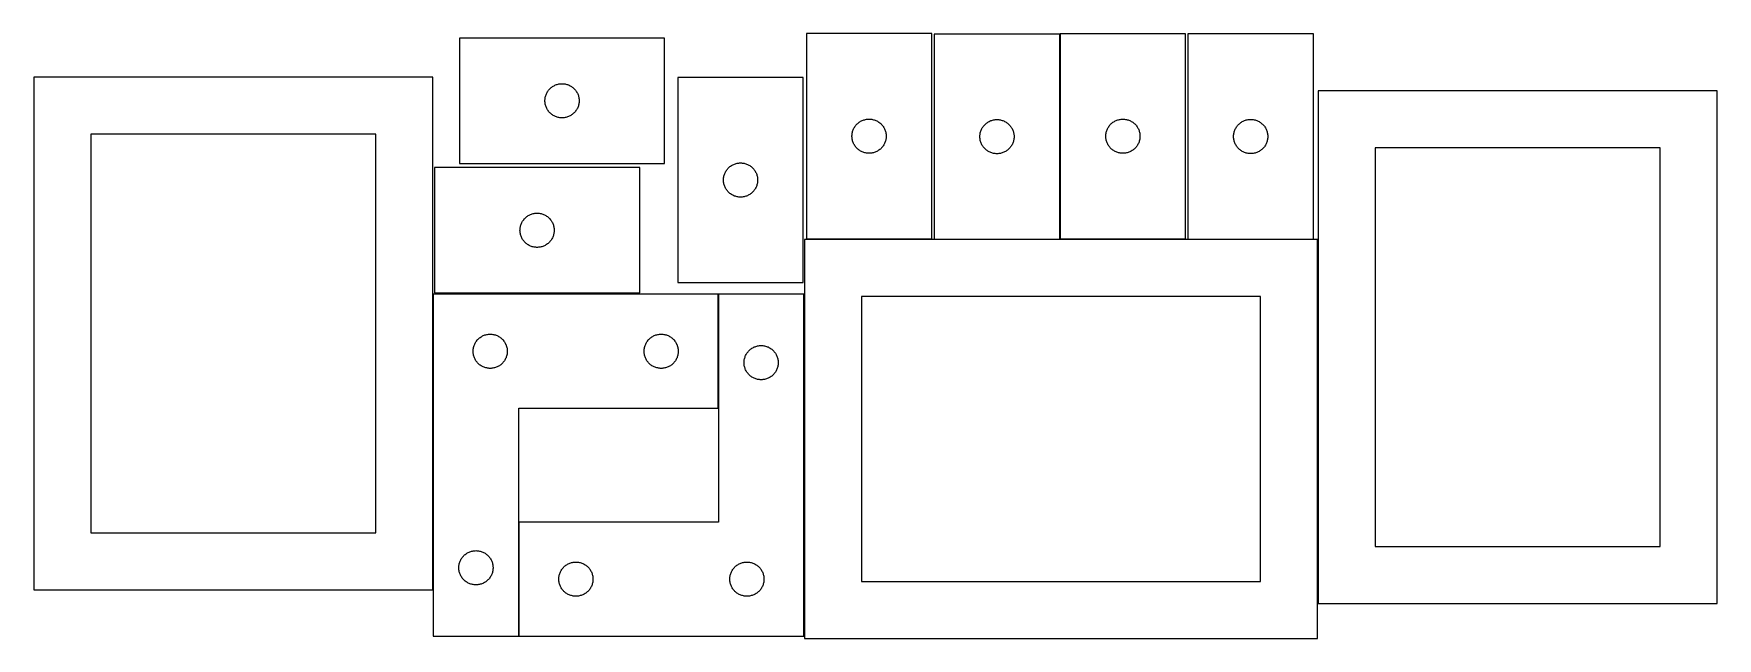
# Model space of a CAD drawing. Header units: millimetres. Extents: x 7 to 1483, y 7 to 537.
import ezdxf

# ---------------------------------------------------------------- set-up
doc = ezdxf.new("R2010")
doc.units = ezdxf.units.MM
doc.layers.add('COMMON', color=5, linetype='CONTINUOUS', true_color=0x0000ff)
doc.layers.add('CUT', color=7, linetype='CONTINUOUS', true_color=0x000000)

msp = doc.modelspace()

# ---------------------------------------------------------------- linework, layer by layer
at = {"layer": 'COMMON'}
for p, q in [((607.10352, 208.631167), (607.10352, 308.631167)), ((432.10352, 8.631167), (432.10352, 108.631167))]:
    msp.add_line(p, q, dxfattribs=at)
at = {"layer": 'CUT'}
for p, q in [((560.045714, 533.494203), (380.045714, 533.494203)), ((380.045714, 533.494203), (380.045714, 423.494203)), ((560.045714, 423.494203), (560.045714, 533.494203)), ((684.366689, 537.394834), (684.366689, 357.394834)), ((794.366689, 537.394834), (684.366689, 537.394834)), ((794.366689, 357.394834), (794.366689, 537.394834)), ((906.56024, 537.009096), (796.56024, 537.009096)), ((796.56024, 537.009096), (796.56024, 357.009096)), ((906.56024, 357.009096), (906.56024, 537.009096)), ((1017.001646, 537.358461), (907.001646, 537.358461)), ((907.001646, 537.358461), (907.001646, 357.358461)), ((1017.001646, 357.358461), (1017.001646, 537.358461)), ((1129.12097, 537.106752), (1019.12097, 537.106752)), ((1019.12097, 537.106752), (1019.12097, 357.106752)), ((1129.12097, 357.106752), (1129.12097, 537.106752)), ((356.556471, 499.183672), (6.556471, 499.183672)), ((6.556471, 499.183672), (6.556471, 49.183672)), ((356.556471, 49.183672), (356.556471, 499.183672)), ((457.820289, 487.185519), (458.283917, 487.803345)), ((458.283917, 487.803345), (458.778735, 488.396484)), ((458.778735, 488.396484), (459.303431, 488.963365)), ((459.303431, 488.963365), (459.856614, 489.502483)), ((459.856614, 489.502483), (460.436816, 490.012409)), ((460.436816, 490.012409), (461.0425, 490.491791)), ((461.0425, 490.491791), (461.672058, 490.939358)), ((461.672058, 490.939358), (462.323822, 491.353922)), ((462.323822, 491.353922), (462.996063, 491.734385)), ((462.996063, 491.734385), (463.686998, 492.079737)), ((463.686998, 492.079737), (464.394796, 492.389062)), ((464.394796, 492.389062), (465.117578, 492.661541)), ((465.117578, 492.661541), (465.853429, 492.896451)), ((465.853429, 492.896451), (466.600398, 493.093168)), ((466.600398, 493.093168), (467.356503, 493.251172)), ((467.356503, 493.251172), (468.119739, 493.370043)), ((468.119739, 493.370043), (468.888082, 493.449465)), ((468.888082, 493.449465), (469.659495, 493.48923)), ((469.659495, 493.48923), (470.431933, 493.48923)), ((470.431933, 493.48923), (471.203346, 493.449465)), ((471.203346, 493.449465), (471.971689, 493.370043)), ((471.971689, 493.370043), (472.734925, 493.251172)), ((472.734925, 493.251172), (473.49103, 493.093168)), ((473.49103, 493.093168), (474.237999, 492.896451)), ((474.237999, 492.896451), (474.97385, 492.661541)), ((474.97385, 492.661541), (475.696632, 492.389062)), ((475.696632, 492.389062), (476.40443, 492.079737)), ((476.40443, 492.079737), (477.095365, 491.734385)), ((477.095365, 491.734385), (477.767606, 491.353922)), ((477.767606, 491.353922), (478.41937, 490.939358)), ((478.41937, 490.939358), (479.048928, 490.491791)), ((479.048928, 490.491791), (479.654612, 490.012409)), ((479.654612, 490.012409), (480.234814, 489.502483)), ((480.234814, 489.502483), (480.787997, 488.963365)), ((480.787997, 488.963365), (481.312693, 488.396484)), ((481.312693, 488.396484), (481.807511, 487.803345)), ((481.807511, 487.803345), (482.271139, 487.185519)), ((571.620657, 498.920957), (571.620657, 318.920957)), ((681.620657, 498.920957), (571.620657, 498.920957)), ((681.620657, 318.920957), (681.620657, 498.920957)), ((455.045714, 478.494203), (455.065603, 479.266384)), ((455.065603, 477.722021), (455.045714, 478.494203)), ((455.065603, 479.266384), (455.125216, 480.036518)), ((455.125216, 476.951888), (455.065603, 477.722021)), ((455.125216, 480.036518), (455.224396, 480.802561)), ((455.224396, 476.185844), (455.125216, 476.951888)), ((455.224396, 480.802561), (455.362879, 481.562484)), ((455.362879, 475.425922), (455.224396, 476.185844)), ((455.362879, 481.562484), (455.540298, 482.314269)), ((455.540298, 474.674136), (455.362879, 475.425922)), ((455.540298, 482.314269), (455.756183, 483.055925)), ((455.756183, 473.93248), (455.540298, 474.674136)), ((455.756183, 483.055925), (456.009962, 483.785484)), ((456.009962, 473.202921), (455.756183, 473.93248)), ((456.009962, 483.785484), (456.30096, 484.501011)), ((456.30096, 472.487394), (456.009962, 473.202921)), ((456.30096, 484.501011), (456.628408, 485.200609)), ((456.628408, 485.200609), (456.991435, 485.882424)), ((456.991435, 485.882424), (457.389081, 486.544645)), ((457.389081, 486.544645), (457.820289, 487.185519)), ((482.271139, 487.185519), (482.702347, 486.544645)), ((482.702347, 486.544645), (483.099993, 485.882424)), ((483.099993, 485.882424), (483.46302, 485.200609)), ((483.46302, 485.200609), (483.790468, 484.501011)), ((483.790468, 484.501011), (484.081466, 483.785484)), ((484.081466, 473.202921), (483.790468, 472.487394)), ((484.081466, 483.785484), (484.335245, 483.055925)), ((484.335245, 473.93248), (484.081466, 473.202921)), ((484.335245, 483.055925), (484.55113, 482.314269)), ((484.55113, 474.674136), (484.335245, 473.93248)), ((484.55113, 482.314269), (484.728549, 481.562484)), ((484.728549, 475.425922), (484.55113, 474.674136)), ((484.728549, 481.562484), (484.867032, 480.802561)), ((484.867032, 476.185844), (484.728549, 475.425922)), ((484.867032, 480.802561), (484.966212, 480.036518)), ((484.966212, 476.951888), (484.867032, 476.185844)), ((484.966212, 480.036518), (485.025825, 479.266384)), ((485.025825, 477.722021), (484.966212, 476.951888)), ((485.025825, 479.266384), (485.045714, 478.494203)), ((485.045714, 478.494203), (485.025825, 477.722021)), ((1483.460951, 487.224688), (1133.460951, 487.224688)), ((1133.460951, 487.224688), (1133.460951, 37.224688)), ((1483.460951, 37.224688), (1483.460951, 487.224688)), ((456.628408, 471.787796), (456.30096, 472.487394)), ((456.991435, 471.105982), (456.628408, 471.787796)), ((457.389081, 470.44376), (456.991435, 471.105982)), ((457.820289, 469.802886), (457.389081, 470.44376)), ((458.283917, 469.18506), (457.820289, 469.802886)), ((458.778735, 468.591921), (458.283917, 469.18506)), ((459.303431, 468.02504), (458.778735, 468.591921)), ((459.856614, 467.485922), (459.303431, 468.02504)), ((460.436816, 466.975996), (459.856614, 467.485922)), ((461.0425, 466.496614), (460.436816, 466.975996)), ((461.672058, 466.049047), (461.0425, 466.496614)), ((462.323822, 465.634483), (461.672058, 466.049047)), ((462.996063, 465.254021), (462.323822, 465.634483)), ((463.686998, 464.908669), (462.996063, 465.254021)), ((464.394796, 464.599343), (463.686998, 464.908669)), ((465.117578, 464.326864), (464.394796, 464.599343)), ((465.853429, 464.091954), (465.117578, 464.326864)), ((466.600398, 463.895237), (465.853429, 464.091954)), ((467.356503, 463.737233), (466.600398, 463.895237)), ((468.119739, 463.618362), (467.356503, 463.737233)), ((468.888082, 463.53894), (468.119739, 463.618362)), ((469.659495, 463.499176), (468.888082, 463.53894)), ((470.431933, 463.499176), (469.659495, 463.499176)), ((471.203346, 463.53894), (470.431933, 463.499176)), ((471.971689, 463.618362), (471.203346, 463.53894)), ((472.734925, 463.737233), (471.971689, 463.618362)), ((473.49103, 463.895237), (472.734925, 463.737233)), ((474.237999, 464.091954), (473.49103, 463.895237)), ((474.97385, 464.326864), (474.237999, 464.091954)), ((475.696632, 464.599343), (474.97385, 464.326864)), ((476.40443, 464.908669), (475.696632, 464.599343)), ((477.095365, 465.254021), (476.40443, 464.908669)), ((477.767606, 465.634483), (477.095365, 465.254021)), ((478.41937, 466.049047), (477.767606, 465.634483)), ((479.048928, 466.496614), (478.41937, 466.049047)), ((479.654612, 466.975996), (479.048928, 466.496614)), ((480.234814, 467.485922), (479.654612, 466.975996)), ((480.787997, 468.02504), (480.234814, 467.485922)), ((481.312693, 468.591921), (480.787997, 468.02504)), ((481.807511, 469.18506), (481.312693, 468.591921)), ((482.271139, 469.802886), (481.807511, 469.18506)), ((482.702347, 470.44376), (482.271139, 469.802886)), ((483.099993, 471.105982), (482.702347, 470.44376)), ((483.46302, 471.787796), (483.099993, 471.105982)), ((483.790468, 472.487394), (483.46302, 471.787796)), ((728.358409, 457.583934), (728.897527, 458.137116)), ((728.897527, 458.137116), (729.464408, 458.661813)), ((729.464408, 458.661813), (730.057547, 459.156631)), ((730.057547, 459.156631), (730.675373, 459.620259)), ((730.675373, 459.620259), (731.316246, 460.051467)), ((731.316246, 460.051467), (731.978468, 460.449112)), ((731.978468, 460.449112), (732.660282, 460.81214)), ((732.660282, 460.81214), (733.359881, 461.139587)), ((733.359881, 461.139587), (734.075408, 461.430586)), ((734.075408, 461.430586), (734.804967, 461.684364)), ((734.804967, 461.684364), (735.546623, 461.900249)), ((735.546623, 461.900249), (736.298408, 462.077669)), ((736.298408, 462.077669), (737.058331, 462.216152)), ((737.058331, 462.216152), (737.824374, 462.315332)), ((737.824374, 462.315332), (738.594508, 462.374945)), ((738.594508, 462.374945), (739.366689, 462.394834)), ((739.366689, 462.394834), (740.138871, 462.374945)), ((740.138871, 462.374945), (740.909004, 462.315332)), ((740.909004, 462.315332), (741.675048, 462.216152)), ((741.675048, 462.216152), (742.43497, 462.077669)), ((742.43497, 462.077669), (743.186756, 461.900249)), ((743.186756, 461.900249), (743.928412, 461.684364)), ((743.928412, 461.684364), (744.657971, 461.430586)), ((744.657971, 461.430586), (745.373498, 461.139587)), ((745.373498, 461.139587), (746.073096, 460.81214)), ((746.073096, 460.81214), (746.75491, 460.449112)), ((746.75491, 460.449112), (747.417132, 460.051467)), ((747.417132, 460.051467), (748.058006, 459.620259)), ((748.058006, 459.620259), (748.675832, 459.156631)), ((748.675832, 459.156631), (749.268971, 458.661813)), ((749.268971, 458.661813), (749.835852, 458.137116)), ((749.835852, 458.137116), (750.37497, 457.583934)), ((841.091077, 457.751379), (841.657958, 458.276075)), ((841.657958, 458.276075), (842.251097, 458.770893)), ((842.251097, 458.770893), (842.868923, 459.234521)), ((842.868923, 459.234521), (843.509797, 459.66573)), ((843.509797, 459.66573), (844.172019, 460.063375)), ((844.172019, 460.063375), (844.853833, 460.426402)), ((844.853833, 460.426402), (845.553431, 460.75385)), ((845.553431, 460.75385), (846.268958, 461.044849)), ((846.268958, 461.044849), (846.998517, 461.298627)), ((846.998517, 461.298627), (847.740173, 461.514512)), ((847.740173, 461.514512), (848.491959, 461.691932)), ((848.491959, 461.691932), (849.251881, 461.830415)), ((849.251881, 461.830415), (850.017925, 461.929594)), ((850.017925, 461.929594), (850.788058, 461.989208)), ((850.788058, 461.989208), (851.56024, 462.009096)), ((851.56024, 462.009096), (852.332421, 461.989208)), ((852.332421, 461.989208), (853.102555, 461.929594)), ((853.102555, 461.929594), (853.868598, 461.830415)), ((853.868598, 461.830415), (854.628521, 461.691932)), ((854.628521, 461.691932), (855.380307, 461.514512)), ((855.380307, 461.514512), (856.121962, 461.298627)), ((856.121962, 461.298627), (856.851521, 461.044849)), ((856.851521, 461.044849), (857.567048, 460.75385)), ((857.567048, 460.75385), (858.266647, 460.426402)), ((858.266647, 460.426402), (858.948461, 460.063375)), ((858.948461, 460.063375), (859.610683, 459.66573)), ((859.610683, 459.66573), (860.251556, 459.234521)), ((860.251556, 459.234521), (860.869382, 458.770893)), ((860.869382, 458.770893), (861.462522, 458.276075)), ((861.462522, 458.276075), (862.029402, 457.751379)), ((950.993365, 457.547562), (951.532484, 458.100744)), ((951.532484, 458.100744), (952.099364, 458.62544)), ((952.099364, 458.62544), (952.692504, 459.120259)), ((952.692504, 459.120259), (953.310329, 459.583887)), ((953.310329, 459.583887), (953.951203, 460.015095)), ((953.951203, 460.015095), (954.613425, 460.41274)), ((954.613425, 460.41274), (955.295239, 460.775768)), ((955.295239, 460.775768), (955.994837, 461.103215)), ((955.994837, 461.103215), (956.710365, 461.394214)), ((956.710365, 461.394214), (957.439923, 461.647992)), ((957.439923, 461.647992), (958.181579, 461.863877)), ((958.181579, 461.863877), (958.933365, 462.041297)), ((958.933365, 462.041297), (959.693287, 462.17978)), ((959.693287, 462.17978), (960.459331, 462.27896)), ((960.459331, 462.27896), (961.229465, 462.338573)), ((961.229465, 462.338573), (962.001646, 462.358461)), ((962.001646, 462.358461), (962.773827, 462.338573)), ((962.773827, 462.338573), (963.543961, 462.27896)), ((963.543961, 462.27896), (964.310005, 462.17978)), ((964.310005, 462.17978), (965.069927, 462.041297)), ((965.069927, 462.041297), (965.821713, 461.863877)), ((965.821713, 461.863877), (966.563368, 461.647992)), ((966.563368, 461.647992), (967.292927, 461.394214)), ((967.292927, 461.394214), (968.008455, 461.103215)), ((968.008455, 461.103215), (968.708053, 460.775768)), ((968.708053, 460.775768), (969.389867, 460.41274)), ((969.389867, 460.41274), (970.052089, 460.015095)), ((970.052089, 460.015095), (970.692962, 459.583887)), ((970.692962, 459.583887), (971.310788, 459.120259)), ((971.310788, 459.120259), (971.903928, 458.62544)), ((971.903928, 458.62544), (972.470808, 458.100744)), ((972.470808, 458.100744), (973.009926, 457.547562)), ((1063.112689, 457.295853), (1063.651807, 457.849035)), ((1063.651807, 457.849035), (1064.218688, 458.373731)), ((1064.218688, 458.373731), (1064.811827, 458.86855)), ((1064.811827, 458.86855), (1065.429653, 459.332178)), ((1065.429653, 459.332178), (1066.070527, 459.763386)), ((1066.070527, 459.763386), (1066.732749, 460.161031)), ((1066.732749, 460.161031), (1067.414563, 460.524059)), ((1067.414563, 460.524059), (1068.114161, 460.851506)), ((1068.114161, 460.851506), (1068.829688, 461.142505)), ((1068.829688, 461.142505), (1069.559247, 461.396283)), ((1069.559247, 461.396283), (1070.300903, 461.612168)), ((1070.300903, 461.612168), (1071.052689, 461.789588)), ((1071.052689, 461.789588), (1071.812611, 461.928071)), ((1071.812611, 461.928071), (1072.578655, 462.027251)), ((1072.578655, 462.027251), (1073.348788, 462.086864)), ((1073.348788, 462.086864), (1074.12097, 462.106752)), ((1074.12097, 462.106752), (1074.893151, 462.086864)), ((1074.893151, 462.086864), (1075.663285, 462.027251)), ((1075.663285, 462.027251), (1076.429328, 461.928071)), ((1076.429328, 461.928071), (1077.189251, 461.789588)), ((1077.189251, 461.789588), (1077.941036, 461.612168)), ((1077.941036, 461.612168), (1078.682692, 461.396283)), ((1078.682692, 461.396283), (1079.412251, 461.142505)), ((1079.412251, 461.142505), (1080.127778, 460.851506)), ((1080.127778, 460.851506), (1080.827377, 460.524059)), ((1080.827377, 460.524059), (1081.509191, 460.161031)), ((1081.509191, 460.161031), (1082.171413, 459.763386)), ((1082.171413, 459.763386), (1082.812286, 459.332178)), ((1082.812286, 459.332178), (1083.430112, 458.86855)), ((1083.430112, 458.86855), (1084.023252, 458.373731)), ((1084.023252, 458.373731), (1084.590132, 457.849035)), ((1084.590132, 457.849035), (1085.12925, 457.295853)), ((306.556471, 449.183672), (56.556471, 449.183672)), ((56.556471, 449.183672), (56.556471, 99.183672)), ((306.556471, 99.183672), (306.556471, 449.183672)), ((724.371662, 447.781052), (724.411426, 448.552466)), ((724.371662, 447.008615), (724.371662, 447.781052)), ((724.411426, 446.237202), (724.371662, 447.008615)), ((724.411426, 448.552466), (724.490849, 449.320809)), ((724.490849, 445.468858), (724.411426, 446.237202)), ((724.490849, 449.320809), (724.60972, 450.084045)), ((724.60972, 444.705622), (724.490849, 445.468858)), ((724.60972, 450.084045), (724.767724, 450.84015)), ((724.767724, 443.949517), (724.60972, 444.705622)), ((724.767724, 450.84015), (724.964441, 451.587118)), ((724.964441, 443.202549), (724.767724, 443.949517)), ((724.964441, 451.587118), (725.199351, 452.322969)), ((725.199351, 442.466698), (724.964441, 443.202549)), ((725.199351, 452.322969), (725.47183, 453.045752)), ((725.47183, 453.045752), (725.781155, 453.753549)), ((725.781155, 453.753549), (726.126507, 454.444485)), ((726.126507, 454.444485), (726.50697, 455.116726)), ((726.50697, 455.116726), (726.921534, 455.768489)), ((726.921534, 455.768489), (727.369101, 456.398048)), ((727.369101, 456.398048), (727.848483, 457.003731)), ((727.848483, 457.003731), (728.358409, 457.583934)), ((750.37497, 457.583934), (750.884896, 457.003731)), ((750.884896, 457.003731), (751.364278, 456.398048)), ((751.364278, 456.398048), (751.811845, 455.768489)), ((751.811845, 455.768489), (752.226409, 455.116726)), ((752.226409, 455.116726), (752.606871, 454.444485)), ((752.606871, 454.444485), (752.952223, 453.753549)), ((752.952223, 453.753549), (753.261549, 453.045752)), ((753.261549, 453.045752), (753.534028, 452.322969)), ((753.534028, 452.322969), (753.768937, 451.587118)), ((753.768937, 443.202549), (753.534028, 442.466698)), ((753.768937, 451.587118), (753.965655, 450.84015)), ((753.965655, 443.949517), (753.768937, 443.202549)), ((753.965655, 450.84015), (754.123659, 450.084045)), ((754.123659, 444.705622), (753.965655, 443.949517)), ((754.123659, 450.084045), (754.242529, 449.320809)), ((754.242529, 445.468858), (754.123659, 444.705622)), ((754.242529, 449.320809), (754.321952, 448.552466)), ((754.321952, 446.237202), (754.242529, 445.468858)), ((754.321952, 448.552466), (754.361716, 447.781052)), ((754.361716, 447.008615), (754.321952, 446.237202)), ((754.361716, 447.781052), (754.361716, 447.008615)), ((836.565213, 447.395315), (836.604977, 448.166728)), ((836.565213, 446.622878), (836.565213, 447.395315)), ((836.604977, 445.851464), (836.565213, 446.622878)), ((836.604977, 448.166728), (836.6844, 448.935072)), ((836.6844, 445.083121), (836.604977, 445.851464)), ((836.6844, 448.935072), (836.80327, 449.698308)), ((836.80327, 444.319885), (836.6844, 445.083121)), ((836.80327, 449.698308), (836.961274, 450.454412)), ((836.961274, 443.56378), (836.80327, 444.319885)), ((836.961274, 450.454412), (837.157992, 451.201381)), ((837.157992, 442.816812), (836.961274, 443.56378)), ((837.157992, 451.201381), (837.392901, 451.937232)), ((837.392901, 451.937232), (837.66538, 452.660015)), ((837.66538, 452.660015), (837.974706, 453.367812)), ((837.974706, 453.367812), (838.320058, 454.058747)), ((838.320058, 454.058747), (838.70052, 454.730988)), ((838.70052, 454.730988), (839.115085, 455.382752)), ((839.115085, 455.382752), (839.562651, 456.01231)), ((839.562651, 456.01231), (840.042033, 456.617994)), ((840.042033, 456.617994), (840.551959, 457.198196)), ((840.551959, 457.198196), (841.091077, 457.751379)), ((862.029402, 457.751379), (862.56852, 457.198196)), ((862.56852, 457.198196), (863.078446, 456.617994)), ((863.078446, 456.617994), (863.557828, 456.01231)), ((863.557828, 456.01231), (864.005395, 455.382752)), ((864.005395, 455.382752), (864.419959, 454.730988)), ((864.419959, 454.730988), (864.800422, 454.058747)), ((864.800422, 454.058747), (865.145774, 453.367812)), ((865.145774, 453.367812), (865.455099, 452.660015)), ((865.455099, 452.660015), (865.727578, 451.937232)), ((865.727578, 451.937232), (865.962488, 451.201381)), ((865.962488, 451.201381), (866.159205, 450.454412)), ((866.159205, 443.56378), (865.962488, 442.816812)), ((866.159205, 450.454412), (866.317209, 449.698308)), ((866.317209, 444.319885), (866.159205, 443.56378)), ((866.317209, 449.698308), (866.43608, 448.935072)), ((866.43608, 445.083121), (866.317209, 444.319885)), ((866.43608, 448.935072), (866.515503, 448.166728)), ((866.515503, 445.851464), (866.43608, 445.083121)), ((866.515503, 448.166728), (866.555267, 447.395315)), ((866.555267, 446.622878), (866.515503, 445.851464)), ((866.555267, 447.395315), (866.555267, 446.622878)), ((947.006619, 447.74468), (947.046383, 448.516093)), ((947.006619, 446.972243), (947.006619, 447.74468)), ((947.046383, 446.20083), (947.006619, 446.972243)), ((947.046383, 448.516093), (947.125806, 449.284437)), ((947.125806, 445.432486), (947.046383, 446.20083)), ((947.125806, 449.284437), (947.244677, 450.047673)), ((947.244677, 444.66925), (947.125806, 445.432486)), ((947.244677, 450.047673), (947.40268, 450.803778)), ((947.40268, 443.913145), (947.244677, 444.66925)), ((947.40268, 450.803778), (947.599398, 451.550746)), ((947.599398, 443.166177), (947.40268, 443.913145)), ((947.599398, 451.550746), (947.834308, 452.286597)), ((947.834308, 442.430326), (947.599398, 443.166177)), ((947.834308, 452.286597), (948.106786, 453.00938)), ((948.106786, 453.00938), (948.416112, 453.717177)), ((948.416112, 453.717177), (948.761464, 454.408113)), ((948.761464, 454.408113), (949.141927, 455.080353)), ((949.141927, 455.080353), (949.556491, 455.732117)), ((949.556491, 455.732117), (950.004057, 456.361676)), ((950.004057, 456.361676), (950.483439, 456.967359)), ((950.483439, 456.967359), (950.993365, 457.547562)), ((973.009926, 457.547562), (973.519853, 456.967359)), ((973.519853, 456.967359), (973.999235, 456.361676)), ((973.999235, 456.361676), (974.446801, 455.732117)), ((974.446801, 455.732117), (974.861365, 455.080353)), ((974.861365, 455.080353), (975.241828, 454.408113)), ((975.241828, 454.408113), (975.58718, 453.717177)), ((975.58718, 453.717177), (975.896505, 453.00938)), ((975.896505, 453.00938), (976.168984, 452.286597)), ((976.168984, 452.286597), (976.403894, 451.550746)), ((976.403894, 443.166177), (976.168984, 442.430326)), ((976.403894, 451.550746), (976.600612, 450.803778)), ((976.600612, 443.913145), (976.403894, 443.166177)), ((976.600612, 450.803778), (976.758615, 450.047673)), ((976.758615, 444.66925), (976.600612, 443.913145)), ((976.758615, 450.047673), (976.877486, 449.284437)), ((976.877486, 445.432486), (976.758615, 444.66925)), ((976.877486, 449.284437), (976.956909, 448.516093)), ((976.956909, 446.20083), (976.877486, 445.432486)), ((976.956909, 448.516093), (976.996673, 447.74468)), ((976.996673, 446.972243), (976.956909, 446.20083)), ((976.996673, 447.74468), (976.996673, 446.972243)), ((1059.125943, 447.492971), (1059.165707, 448.264384)), ((1059.125943, 446.720534), (1059.125943, 447.492971)), ((1059.165707, 445.949121), (1059.125943, 446.720534)), ((1059.165707, 448.264384), (1059.24513, 449.032728)), ((1059.24513, 445.180777), (1059.165707, 445.949121)), ((1059.24513, 449.032728), (1059.364, 449.795964)), ((1059.364, 444.417541), (1059.24513, 445.180777)), ((1059.364, 449.795964), (1059.522004, 450.552069)), ((1059.522004, 443.661436), (1059.364, 444.417541)), ((1059.522004, 450.552069), (1059.718722, 451.299037)), ((1059.718722, 442.914468), (1059.522004, 443.661436)), ((1059.718722, 451.299037), (1059.953631, 452.034888)), ((1059.953631, 452.034888), (1060.22611, 452.757671)), ((1060.22611, 452.757671), (1060.535436, 453.465468)), ((1060.535436, 453.465468), (1060.880788, 454.156404)), ((1060.880788, 454.156404), (1061.26125, 454.828644)), ((1061.26125, 454.828644), (1061.675814, 455.480408)), ((1061.675814, 455.480408), (1062.123381, 456.109967)), ((1062.123381, 456.109967), (1062.602763, 456.71565)), ((1062.602763, 456.71565), (1063.112689, 457.295853)), ((1085.12925, 457.295853), (1085.639176, 456.71565)), ((1085.639176, 456.71565), (1086.118558, 456.109967)), ((1086.118558, 456.109967), (1086.566125, 455.480408)), ((1086.566125, 455.480408), (1086.980689, 454.828644)), ((1086.980689, 454.828644), (1087.361152, 454.156404)), ((1087.361152, 454.156404), (1087.706504, 453.465468)), ((1087.706504, 453.465468), (1088.015829, 452.757671)), ((1088.015829, 452.757671), (1088.288308, 452.034888)), ((1088.288308, 452.034888), (1088.523218, 451.299037)), ((1088.523218, 451.299037), (1088.719935, 450.552069)), ((1088.719935, 443.661436), (1088.523218, 442.914468)), ((1088.719935, 450.552069), (1088.877939, 449.795964)), ((1088.877939, 444.417541), (1088.719935, 443.661436)), ((1088.877939, 449.795964), (1088.99681, 449.032728)), ((1088.99681, 445.180777), (1088.877939, 444.417541)), ((1088.99681, 449.032728), (1089.076233, 448.264384)), ((1089.076233, 445.949121), (1088.99681, 445.180777)), ((1089.076233, 448.264384), (1089.115997, 447.492971)), ((1089.115997, 446.720534), (1089.076233, 445.949121)), ((1089.115997, 447.492971), (1089.115997, 446.720534)), ((725.47183, 441.743915), (725.199351, 442.466698)), ((725.781155, 441.036118), (725.47183, 441.743915)), ((726.126507, 440.345182), (725.781155, 441.036118)), ((726.50697, 439.672942), (726.126507, 440.345182)), ((726.921534, 439.021178), (726.50697, 439.672942)), ((727.369101, 438.391619), (726.921534, 439.021178)), ((727.848483, 437.785936), (727.369101, 438.391619)), ((728.358409, 437.205734), (727.848483, 437.785936)), ((728.897527, 436.652551), (728.358409, 437.205734)), ((729.464408, 436.127855), (728.897527, 436.652551)), ((730.057547, 435.633037), (729.464408, 436.127855)), ((730.675373, 435.169409), (730.057547, 435.633037)), ((731.316246, 434.7382), (730.675373, 435.169409)), ((731.978468, 434.340555), (731.316246, 434.7382)), ((732.660282, 433.977527), (731.978468, 434.340555)), ((733.359881, 433.65008), (732.660282, 433.977527)), ((734.075408, 433.359081), (733.359881, 433.65008)), ((734.804967, 433.105303), (734.075408, 433.359081)), ((735.546623, 432.889418), (734.804967, 433.105303)), ((736.298408, 432.711998), (735.546623, 432.889418)), ((737.058331, 432.573515), (736.298408, 432.711998)), ((737.824374, 432.474335), (737.058331, 432.573515)), ((738.594508, 432.414722), (737.824374, 432.474335)), ((739.366689, 432.394834), (738.594508, 432.414722)), ((740.138871, 432.414722), (739.366689, 432.394834)), ((740.909004, 432.474335), (740.138871, 432.414722)), ((741.675048, 432.573515), (740.909004, 432.474335)), ((742.43497, 432.711998), (741.675048, 432.573515)), ((743.186756, 432.889418), (742.43497, 432.711998)), ((743.928412, 433.105303), (743.186756, 432.889418)), ((744.657971, 433.359081), (743.928412, 433.105303)), ((745.373498, 433.65008), (744.657971, 433.359081)), ((746.073096, 433.977527), (745.373498, 433.65008)), ((746.75491, 434.340555), (746.073096, 433.977527)), ((747.417132, 434.7382), (746.75491, 434.340555)), ((748.058006, 435.169409), (747.417132, 434.7382)), ((748.675832, 435.633037), (748.058006, 435.169409)), ((749.268971, 436.127855), (748.675832, 435.633037)), ((749.835852, 436.652551), (749.268971, 436.127855)), ((750.37497, 437.205734), (749.835852, 436.652551)), ((750.884896, 437.785936), (750.37497, 437.205734)), ((751.364278, 438.391619), (750.884896, 437.785936)), ((751.811845, 439.021178), (751.364278, 438.391619)), ((752.226409, 439.672942), (751.811845, 439.021178)), ((752.606871, 440.345182), (752.226409, 439.672942)), ((752.952223, 441.036118), (752.606871, 440.345182)), ((753.261549, 441.743915), (752.952223, 441.036118)), ((753.534028, 442.466698), (753.261549, 441.743915)), ((837.392901, 442.08096), (837.157992, 442.816812)), ((837.66538, 441.358178), (837.392901, 442.08096)), ((837.974706, 440.65038), (837.66538, 441.358178)), ((838.320058, 439.959445), (837.974706, 440.65038)), ((838.70052, 439.287204), (838.320058, 439.959445)), ((839.115085, 438.63544), (838.70052, 439.287204)), ((839.562651, 438.005882), (839.115085, 438.63544)), ((840.042033, 437.400199), (839.562651, 438.005882)), ((840.551959, 436.819996), (840.042033, 437.400199)), ((841.091077, 436.266813), (840.551959, 436.819996)), ((841.657958, 435.742117), (841.091077, 436.266813)), ((842.251097, 435.247299), (841.657958, 435.742117)), ((842.868923, 434.783671), (842.251097, 435.247299)), ((843.509797, 434.352463), (842.868923, 434.783671)), ((844.172019, 433.954818), (843.509797, 434.352463)), ((844.853833, 433.59179), (844.172019, 433.954818)), ((845.553431, 433.264343), (844.853833, 433.59179)), ((846.268958, 432.973344), (845.553431, 433.264343)), ((846.998517, 432.719566), (846.268958, 432.973344)), ((847.740173, 432.50368), (846.998517, 432.719566)), ((848.491959, 432.326261), (847.740173, 432.50368)), ((849.251881, 432.187778), (848.491959, 432.326261)), ((850.017925, 432.088598), (849.251881, 432.187778)), ((850.788058, 432.028985), (850.017925, 432.088598)), ((851.56024, 432.009096), (850.788058, 432.028985)), ((852.332421, 432.028985), (851.56024, 432.009096)), ((853.102555, 432.088598), (852.332421, 432.028985)), ((853.868598, 432.187778), (853.102555, 432.088598)), ((854.628521, 432.326261), (853.868598, 432.187778)), ((855.380307, 432.50368), (854.628521, 432.326261)), ((856.121962, 432.719566), (855.380307, 432.50368)), ((856.851521, 432.973344), (856.121962, 432.719566)), ((857.567048, 433.264343), (856.851521, 432.973344)), ((858.266647, 433.59179), (857.567048, 433.264343)), ((858.948461, 433.954818), (858.266647, 433.59179)), ((859.610683, 434.352463), (858.948461, 433.954818)), ((860.251556, 434.783671), (859.610683, 434.352463)), ((860.869382, 435.247299), (860.251556, 434.783671)), ((861.462522, 435.742117), (860.869382, 435.247299)), ((862.029402, 436.266813), (861.462522, 435.742117)), ((862.56852, 436.819996), (862.029402, 436.266813)), ((863.078446, 437.400199), (862.56852, 436.819996)), ((863.557828, 438.005882), (863.078446, 437.400199)), ((864.005395, 438.63544), (863.557828, 438.005882)), ((864.419959, 439.287204), (864.005395, 438.63544)), ((864.800422, 439.959445), (864.419959, 439.287204)), ((865.145774, 440.65038), (864.800422, 439.959445)), ((865.455099, 441.358178), (865.145774, 440.65038)), ((865.727578, 442.08096), (865.455099, 441.358178)), ((865.962488, 442.816812), (865.727578, 442.08096)), ((948.106786, 441.707543), (947.834308, 442.430326)), ((948.416112, 440.999746), (948.106786, 441.707543)), ((948.761464, 440.30881), (948.416112, 440.999746)), ((949.141927, 439.636569), (948.761464, 440.30881)), ((949.556491, 438.984806), (949.141927, 439.636569)), ((950.004057, 438.355247), (949.556491, 438.984806)), ((950.483439, 437.749564), (950.004057, 438.355247)), ((950.993365, 437.169361), (950.483439, 437.749564)), ((951.532484, 436.616179), (950.993365, 437.169361)), ((952.099364, 436.091482), (951.532484, 436.616179)), ((952.692504, 435.596664), (952.099364, 436.091482)), ((953.310329, 435.133036), (952.692504, 435.596664)), ((953.951203, 434.701828), (953.310329, 435.133036)), ((954.613425, 434.304183), (953.951203, 434.701828)), ((955.295239, 433.941155), (954.613425, 434.304183)), ((955.994837, 433.613708), (955.295239, 433.941155)), ((956.710365, 433.322709), (955.994837, 433.613708)), ((957.439923, 433.068931), (956.710365, 433.322709)), ((958.181579, 432.853046), (957.439923, 433.068931)), ((958.933365, 432.675626), (958.181579, 432.853046)), ((959.693287, 432.537143), (958.933365, 432.675626)), ((960.459331, 432.437963), (959.693287, 432.537143)), ((961.229465, 432.37835), (960.459331, 432.437963)), ((962.001646, 432.358461), (961.229465, 432.37835)), ((962.773827, 432.37835), (962.001646, 432.358461)), ((963.543961, 432.437963), (962.773827, 432.37835)), ((964.310005, 432.537143), (963.543961, 432.437963)), ((965.069927, 432.675626), (964.310005, 432.537143)), ((965.821713, 432.853046), (965.069927, 432.675626)), ((966.563368, 433.068931), (965.821713, 432.853046)), ((967.292927, 433.322709), (966.563368, 433.068931)), ((968.008455, 433.613708), (967.292927, 433.322709)), ((968.708053, 433.941155), (968.008455, 433.613708)), ((969.389867, 434.304183), (968.708053, 433.941155)), ((970.052089, 434.701828), (969.389867, 434.304183)), ((970.692962, 435.133036), (970.052089, 434.701828)), ((971.310788, 435.596664), (970.692962, 435.133036)), ((971.903928, 436.091482), (971.310788, 435.596664)), ((972.470808, 436.616179), (971.903928, 436.091482)), ((973.009926, 437.169361), (972.470808, 436.616179)), ((973.519853, 437.749564), (973.009926, 437.169361)), ((973.999235, 438.355247), (973.519853, 437.749564)), ((974.446801, 438.984806), (973.999235, 438.355247)), ((974.861365, 439.636569), (974.446801, 438.984806)), ((975.241828, 440.30881), (974.861365, 439.636569)), ((975.58718, 440.999746), (975.241828, 440.30881)), ((975.896505, 441.707543), (975.58718, 440.999746)), ((976.168984, 442.430326), (975.896505, 441.707543)), ((1059.953631, 442.178617), (1059.718722, 442.914468)), ((1060.22611, 441.455834), (1059.953631, 442.178617)), ((1060.535436, 440.748037), (1060.22611, 441.455834)), ((1060.880788, 440.057101), (1060.535436, 440.748037)), ((1061.26125, 439.38486), (1060.880788, 440.057101)), ((1061.675814, 438.733097), (1061.26125, 439.38486)), ((1062.123381, 438.103538), (1061.675814, 438.733097)), ((1062.602763, 437.497855), (1062.123381, 438.103538)), ((1063.112689, 436.917652), (1062.602763, 437.497855)), ((1063.651807, 436.36447), (1063.112689, 436.917652)), ((1064.218688, 435.839774), (1063.651807, 436.36447)), ((1064.811827, 435.344955), (1064.218688, 435.839774)), ((1065.429653, 434.881327), (1064.811827, 435.344955)), ((1066.070527, 434.450119), (1065.429653, 434.881327)), ((1066.732749, 434.052474), (1066.070527, 434.450119)), ((1067.414563, 433.689446), (1066.732749, 434.052474)), ((1068.114161, 433.361999), (1067.414563, 433.689446)), ((1068.829688, 433.071), (1068.114161, 433.361999)), ((1069.559247, 432.817222), (1068.829688, 433.071)), ((1070.300903, 432.601337), (1069.559247, 432.817222)), ((1071.052689, 432.423917), (1070.300903, 432.601337)), ((1071.812611, 432.285434), (1071.052689, 432.423917)), ((1072.578655, 432.186254), (1071.812611, 432.285434)), ((1073.348788, 432.126641), (1072.578655, 432.186254)), ((1074.12097, 432.106752), (1073.348788, 432.126641)), ((1074.893151, 432.126641), (1074.12097, 432.106752)), ((1075.663285, 432.186254), (1074.893151, 432.126641)), ((1076.429328, 432.285434), (1075.663285, 432.186254)), ((1077.189251, 432.423917), (1076.429328, 432.285434)), ((1077.941036, 432.601337), (1077.189251, 432.423917)), ((1078.682692, 432.817222), (1077.941036, 432.601337)), ((1079.412251, 433.071), (1078.682692, 432.817222)), ((1080.127778, 433.361999), (1079.412251, 433.071)), ((1080.827377, 433.689446), (1080.127778, 433.361999)), ((1081.509191, 434.052474), (1080.827377, 433.689446)), ((1082.171413, 434.450119), (1081.509191, 434.052474)), ((1082.812286, 434.881327), (1082.171413, 434.450119)), ((1083.430112, 435.344955), (1082.812286, 434.881327)), ((1084.023252, 435.839774), (1083.430112, 435.344955)), ((1084.590132, 436.36447), (1084.023252, 435.839774)), ((1085.12925, 436.917652), (1084.590132, 436.36447)), ((1085.639176, 437.497855), (1085.12925, 436.917652)), ((1086.118558, 438.103538), (1085.639176, 437.497855)), ((1086.566125, 438.733097), (1086.118558, 438.103538)), ((1086.980689, 439.38486), (1086.566125, 438.733097)), ((1087.361152, 440.057101), (1086.980689, 439.38486)), ((1087.706504, 440.748037), (1087.361152, 440.057101)), ((1088.015829, 441.455834), (1087.706504, 440.748037)), ((1088.288308, 442.178617), (1088.015829, 441.455834)), ((1088.523218, 442.914468), (1088.288308, 442.178617)), ((1433.460951, 437.224688), (1183.460951, 437.224688)), ((1183.460951, 437.224688), (1183.460951, 87.224688)), ((1433.460951, 87.224688), (1433.460951, 437.224688)), ((538.15399, 419.822083), (358.15399, 419.822083)), ((358.15399, 419.822083), (358.15399, 309.822083)), ((380.045714, 423.494203), (560.045714, 423.494203)), ((538.15399, 309.822083), (538.15399, 419.822083)), ((612.218409, 413.113241), (612.453318, 413.849092)), ((612.453318, 413.849092), (612.725797, 414.571875)), ((612.725797, 414.571875), (613.035123, 415.279673)), ((613.035123, 415.279673), (613.380475, 415.970608)), ((613.380475, 415.970608), (613.760937, 416.642849)), ((613.760937, 416.642849), (614.175501, 417.294612)), ((614.175501, 417.294612), (614.623068, 417.924171)), ((614.623068, 417.924171), (615.10245, 418.529854)), ((615.10245, 418.529854), (615.612376, 419.110057)), ((615.612376, 419.110057), (616.151494, 419.663239)), ((616.151494, 419.663239), (616.718375, 420.187936)), ((616.718375, 420.187936), (617.311514, 420.682754)), ((617.311514, 420.682754), (617.92934, 421.146382)), ((617.92934, 421.146382), (618.570214, 421.57759)), ((618.570214, 421.57759), (619.232436, 421.975235)), ((619.232436, 421.975235), (619.91425, 422.338263)), ((619.91425, 422.338263), (620.613848, 422.66571)), ((620.613848, 422.66571), (621.329375, 422.956709)), ((621.329375, 422.956709), (622.058934, 423.210487)), ((622.058934, 423.210487), (622.80059, 423.426373)), ((622.80059, 423.426373), (623.552376, 423.603792)), ((623.552376, 423.603792), (624.312298, 423.742275)), ((624.312298, 423.742275), (625.078342, 423.841455)), ((625.078342, 423.841455), (625.848475, 423.901068)), ((625.848475, 423.901068), (626.620657, 423.920957)), ((626.620657, 423.920957), (627.392838, 423.901068)), ((627.392838, 423.901068), (628.162972, 423.841455)), ((628.162972, 423.841455), (628.929015, 423.742275)), ((628.929015, 423.742275), (629.688938, 423.603792)), ((629.688938, 423.603792), (630.440723, 423.426373)), ((630.440723, 423.426373), (631.182379, 423.210487)), ((631.182379, 423.210487), (631.911938, 422.956709)), ((631.911938, 422.956709), (632.627465, 422.66571)), ((632.627465, 422.66571), (633.327064, 422.338263)), ((633.327064, 422.338263), (634.008878, 421.975235)), ((634.008878, 421.975235), (634.6711, 421.57759)), ((634.6711, 421.57759), (635.311973, 421.146382)), ((635.311973, 421.146382), (635.929799, 420.682754)), ((635.929799, 420.682754), (636.522938, 420.187936)), ((636.522938, 420.187936), (637.089819, 419.663239)), ((637.089819, 419.663239), (637.628937, 419.110057)), ((637.628937, 419.110057), (638.138863, 418.529854)), ((638.138863, 418.529854), (638.618245, 417.924171)), ((638.618245, 417.924171), (639.065812, 417.294612)), ((639.065812, 417.294612), (639.480376, 416.642849)), ((639.480376, 416.642849), (639.860839, 415.970608)), ((639.860839, 415.970608), (640.206191, 415.279673)), ((640.206191, 415.279673), (640.515516, 414.571875)), ((640.515516, 414.571875), (640.787995, 413.849092)), ((640.787995, 413.849092), (641.022905, 413.113241)), ((611.62563, 409.307175), (611.665394, 410.078589)), ((611.62563, 408.534738), (611.62563, 409.307175)), ((611.665394, 407.763325), (611.62563, 408.534738)), ((611.665394, 410.078589), (611.744817, 410.846932)), ((611.744817, 406.994981), (611.665394, 407.763325)), ((611.744817, 410.846932), (611.863687, 411.610168)), ((611.863687, 406.231745), (611.744817, 406.994981)), ((611.863687, 411.610168), (612.021691, 412.366273)), ((612.021691, 405.475641), (611.863687, 406.231745)), ((612.021691, 412.366273), (612.218409, 413.113241)), ((612.218409, 404.728672), (612.021691, 405.475641)), ((612.453318, 403.992821), (612.218409, 404.728672)), ((612.725797, 403.270038), (612.453318, 403.992821)), ((613.035123, 402.562241), (612.725797, 403.270038)), ((613.380475, 401.871306), (613.035123, 402.562241)), ((613.760937, 401.199065), (613.380475, 401.871306)), ((614.175501, 400.547301), (613.760937, 401.199065)), ((614.623068, 399.917742), (614.175501, 400.547301)), ((615.10245, 399.312059), (614.623068, 399.917742)), ((615.612376, 398.731857), (615.10245, 399.312059)), ((638.138863, 399.312059), (637.628937, 398.731857)), ((638.618245, 399.917742), (638.138863, 399.312059)), ((639.065812, 400.547301), (638.618245, 399.917742)), ((639.480376, 401.199065), (639.065812, 400.547301)), ((639.860839, 401.871306), (639.480376, 401.199065)), ((640.206191, 402.562241), (639.860839, 401.871306)), ((640.515516, 403.270038), (640.206191, 402.562241)), ((640.787995, 403.992821), (640.515516, 403.270038)), ((641.022905, 404.728672), (640.787995, 403.992821)), ((641.022905, 413.113241), (641.219622, 412.366273)), ((641.219622, 405.475641), (641.022905, 404.728672)), ((641.219622, 412.366273), (641.377626, 411.610168)), ((641.377626, 406.231745), (641.219622, 405.475641)), ((641.377626, 411.610168), (641.496497, 410.846932)), ((641.496497, 406.994981), (641.377626, 406.231745)), ((641.496497, 410.846932), (641.57592, 410.078589)), ((641.57592, 407.763325), (641.496497, 406.994981)), ((641.57592, 410.078589), (641.615684, 409.307175)), ((641.615684, 408.534738), (641.57592, 407.763325)), ((641.615684, 409.307175), (641.615684, 408.534738)), ((616.151494, 398.178674), (615.612376, 398.731857)), ((616.718375, 397.653978), (616.151494, 398.178674)), ((617.311514, 397.15916), (616.718375, 397.653978)), ((617.92934, 396.695532), (617.311514, 397.15916)), ((618.570214, 396.264323), (617.92934, 396.695532)), ((619.232436, 395.866678), (618.570214, 396.264323)), ((619.91425, 395.50365), (619.232436, 395.866678)), ((620.613848, 395.176203), (619.91425, 395.50365)), ((621.329375, 394.885204), (620.613848, 395.176203)), ((622.058934, 394.631426), (621.329375, 394.885204)), ((622.80059, 394.415541), (622.058934, 394.631426)), ((623.552376, 394.238121), (622.80059, 394.415541)), ((624.312298, 394.099638), (623.552376, 394.238121)), ((625.078342, 394.000459), (624.312298, 394.099638)), ((625.848475, 393.940845), (625.078342, 394.000459)), ((626.620657, 393.920957), (625.848475, 393.940845)), ((627.392838, 393.940845), (626.620657, 393.920957)), ((628.162972, 394.000459), (627.392838, 393.940845)), ((628.929015, 394.099638), (628.162972, 394.000459)), ((629.688938, 394.238121), (628.929015, 394.099638)), ((630.440723, 394.415541), (629.688938, 394.238121)), ((631.182379, 394.631426), (630.440723, 394.415541)), ((631.911938, 394.885204), (631.182379, 394.631426)), ((632.627465, 395.176203), (631.911938, 394.885204)), ((633.327064, 395.50365), (632.627465, 395.176203)), ((634.008878, 395.866678), (633.327064, 395.50365)), ((634.6711, 396.264323), (634.008878, 395.866678)), ((635.311973, 396.695532), (634.6711, 396.264323)), ((635.929799, 397.15916), (635.311973, 396.695532)), ((636.522938, 397.653978), (635.929799, 397.15916)), ((637.089819, 398.178674), (636.522938, 397.653978)), ((637.628937, 398.731857), (637.089819, 398.178674)), ((433.648574, 368.64215), (433.86446, 369.383806)), ((433.86446, 369.383806), (434.118238, 370.113365)), ((434.118238, 370.113365), (434.409237, 370.828892)), ((434.409237, 370.828892), (434.736684, 371.52849)), ((434.736684, 371.52849), (435.099712, 372.210304)), ((435.099712, 372.210304), (435.497357, 372.872526)), ((435.497357, 372.872526), (435.928565, 373.5134)), ((435.928565, 373.5134), (436.392193, 374.131226)), ((436.392193, 374.131226), (436.887011, 374.724365)), ((436.887011, 374.724365), (437.411708, 375.291246)), ((437.411708, 375.291246), (437.96489, 375.830364)), ((437.96489, 375.830364), (438.545093, 376.34029)), ((438.545093, 376.34029), (439.150776, 376.819672)), ((439.150776, 376.819672), (439.780335, 377.267239)), ((439.780335, 377.267239), (440.432098, 377.681803)), ((440.432098, 377.681803), (441.104339, 378.062265)), ((441.104339, 378.062265), (441.795275, 378.407617)), ((441.795275, 378.407617), (442.503072, 378.716943)), ((442.503072, 378.716943), (443.225855, 378.989422)), ((443.225855, 378.989422), (443.961706, 379.224332)), ((443.961706, 379.224332), (444.708674, 379.421049)), ((444.708674, 379.421049), (445.464779, 379.579053)), ((445.464779, 379.579053), (446.228015, 379.697924)), ((446.228015, 379.697924), (446.996358, 379.777346)), ((446.996358, 379.777346), (447.767772, 379.81711)), ((447.767772, 379.81711), (448.540209, 379.81711)), ((448.540209, 379.81711), (449.311622, 379.777346)), ((449.311622, 379.777346), (450.079966, 379.697924)), ((450.079966, 379.697924), (450.843202, 379.579053)), ((450.843202, 379.579053), (451.599307, 379.421049)), ((451.599307, 379.421049), (452.346275, 379.224332)), ((452.346275, 379.224332), (453.082126, 378.989422)), ((453.082126, 378.989422), (453.804909, 378.716943)), ((453.804909, 378.716943), (454.512706, 378.407617)), ((454.512706, 378.407617), (455.203642, 378.062265)), ((455.203642, 378.062265), (455.875882, 377.681803)), ((455.875882, 377.681803), (456.527646, 377.267239)), ((456.527646, 377.267239), (457.157205, 376.819672)), ((457.157205, 376.819672), (457.762888, 376.34029)), ((457.762888, 376.34029), (458.34309, 375.830364)), ((458.34309, 375.830364), (458.896273, 375.291246)), ((458.896273, 375.291246), (459.420969, 374.724365)), ((459.420969, 374.724365), (459.915787, 374.131226)), ((459.915787, 374.131226), (460.379415, 373.5134)), ((460.379415, 373.5134), (460.810624, 372.872526)), ((460.810624, 372.872526), (461.208269, 372.210304)), ((461.208269, 372.210304), (461.571297, 371.52849)), ((461.571297, 371.52849), (461.898744, 370.828892)), ((461.898744, 370.828892), (462.189743, 370.113365)), ((462.189743, 370.113365), (462.443521, 369.383806)), ((462.443521, 369.383806), (462.659406, 368.64215)), ((433.15399, 364.822083), (433.173879, 365.594265)), ((433.173879, 364.049902), (433.15399, 364.822083)), ((433.173879, 365.594265), (433.233492, 366.364398)), ((433.233492, 363.279768), (433.173879, 364.049902)), ((433.233492, 366.364398), (433.332672, 367.130442)), ((433.332672, 362.513725), (433.233492, 363.279768)), ((433.332672, 367.130442), (433.471155, 367.890364)), ((433.471155, 361.753802), (433.332672, 362.513725)), ((433.471155, 367.890364), (433.648574, 368.64215)), ((433.648574, 361.002017), (433.471155, 361.753802)), ((433.86446, 360.260361), (433.648574, 361.002017)), ((434.118238, 359.530802), (433.86446, 360.260361)), ((434.409237, 358.815275), (434.118238, 359.530802)), ((434.736684, 358.115677), (434.409237, 358.815275)), ((435.099712, 357.433862), (434.736684, 358.115677)), ((435.497357, 356.771641), (435.099712, 357.433862)), ((435.928565, 356.130767), (435.497357, 356.771641)), ((436.392193, 355.512941), (435.928565, 356.130767)), ((436.887011, 354.919802), (436.392193, 355.512941)), ((437.411708, 354.352921), (436.887011, 354.919802)), ((459.420969, 354.919802), (458.896273, 354.352921)), ((459.915787, 355.512941), (459.420969, 354.919802)), ((460.379415, 356.130767), (459.915787, 355.512941)), ((460.810624, 356.771641), (460.379415, 356.130767)), ((461.208269, 357.433862), (460.810624, 356.771641)), ((461.571297, 358.115677), (461.208269, 357.433862)), ((461.898744, 358.815275), (461.571297, 358.115677)), ((462.189743, 359.530802), (461.898744, 358.815275)), ((462.443521, 360.260361), (462.189743, 359.530802)), ((462.659406, 361.002017), (462.443521, 360.260361)), ((462.659406, 368.64215), (462.836826, 367.890364)), ((462.836826, 361.753802), (462.659406, 361.002017)), ((462.836826, 367.890364), (462.975309, 367.130442)), ((462.975309, 362.513725), (462.836826, 361.753802)), ((462.975309, 367.130442), (463.074489, 366.364398)), ((463.074489, 363.279768), (462.975309, 362.513725)), ((463.074489, 366.364398), (463.134102, 365.594265)), ((463.134102, 364.049902), (463.074489, 363.279768)), ((463.134102, 365.594265), (463.15399, 364.822083)), ((463.15399, 364.822083), (463.134102, 364.049902)), ((1132.762609, 356.66586), (682.762609, 356.66586)), ((682.762609, 356.66586), (682.762609, 6.66586)), ((684.366689, 357.394834), (794.366689, 357.394834)), ((796.56024, 357.009096), (906.56024, 357.009096)), ((907.001646, 357.358461), (1017.001646, 357.358461)), ((1019.12097, 357.106752), (1129.12097, 357.106752)), ((1132.762609, 6.66586), (1132.762609, 356.66586)), ((437.96489, 353.813803), (437.411708, 354.352921)), ((438.545093, 353.303877), (437.96489, 353.813803)), ((439.150776, 352.824495), (438.545093, 353.303877)), ((439.780335, 352.376928), (439.150776, 352.824495)), ((440.432098, 351.962364), (439.780335, 352.376928)), ((441.104339, 351.581901), (440.432098, 351.962364)), ((441.795275, 351.236549), (441.104339, 351.581901)), ((442.503072, 350.927224), (441.795275, 351.236549)), ((443.225855, 350.654745), (442.503072, 350.927224)), ((443.961706, 350.419835), (443.225855, 350.654745)), ((444.708674, 350.223118), (443.961706, 350.419835)), ((445.464779, 350.065114), (444.708674, 350.223118)), ((446.228015, 349.946243), (445.464779, 350.065114)), ((446.996358, 349.866821), (446.228015, 349.946243)), ((447.767772, 349.827056), (446.996358, 349.866821)), ((448.540209, 349.827056), (447.767772, 349.827056)), ((449.311622, 349.866821), (448.540209, 349.827056)), ((450.079966, 349.946243), (449.311622, 349.866821)), ((450.843202, 350.065114), (450.079966, 349.946243)), ((451.599307, 350.223118), (450.843202, 350.065114)), ((452.346275, 350.419835), (451.599307, 350.223118)), ((453.082126, 350.654745), (452.346275, 350.419835)), ((453.804909, 350.927224), (453.082126, 350.654745)), ((454.512706, 351.236549), (453.804909, 350.927224)), ((455.203642, 351.581901), (454.512706, 351.236549)), ((455.875882, 351.962364), (455.203642, 351.581901)), ((456.527646, 352.376928), (455.875882, 351.962364)), ((457.157205, 352.824495), (456.527646, 352.376928)), ((457.762888, 353.303877), (457.157205, 352.824495)), ((458.34309, 353.813803), (457.762888, 353.303877)), ((458.896273, 354.352921), (458.34309, 353.813803)), ((571.620657, 318.920957), (681.620657, 318.920957)), ((357.003518, 308.631167), (357.003518, 8.631167)), ((607.003518, 308.631167), (357.003518, 308.631167)), ((358.15399, 309.822083), (538.15399, 309.822083)), ((607.003518, 208.631167), (607.003518, 308.631167)), ((682.20352, 308.631167), (607.20352, 308.631167)), ((607.20352, 308.631167), (607.20352, 108.631167)), ((682.20352, 8.631167), (682.20352, 308.631167)), ((1082.762609, 306.66586), (732.762609, 306.66586)), ((732.762609, 306.66586), (732.762609, 56.66586)), ((1082.762609, 56.66586), (1082.762609, 306.66586)), ((393.763336, 265.680818), (394.143798, 266.353059)), ((394.143798, 266.353059), (394.558363, 267.004822)), ((394.558363, 267.004822), (395.005929, 267.634381)), ((395.005929, 267.634381), (395.485311, 268.240064)), ((395.485311, 268.240064), (395.995237, 268.820267)), ((395.995237, 268.820267), (396.534355, 269.373449)), ((396.534355, 269.373449), (397.101236, 269.898146)), ((397.101236, 269.898146), (397.694376, 270.392964)), ((397.694376, 270.392964), (398.312201, 270.856592)), ((398.312201, 270.856592), (398.953075, 271.2878)), ((398.953075, 271.2878), (399.615297, 271.685445)), ((399.615297, 271.685445), (400.297111, 272.048473)), ((400.297111, 272.048473), (400.996709, 272.37592)), ((400.996709, 272.37592), (401.712236, 272.666919)), ((401.712236, 272.666919), (402.441795, 272.920697)), ((402.441795, 272.920697), (403.183451, 273.136582)), ((403.183451, 273.136582), (403.935237, 273.314002)), ((403.935237, 273.314002), (404.695159, 273.452485)), ((404.695159, 273.452485), (405.461203, 273.551665)), ((405.461203, 273.551665), (406.231336, 273.611278)), ((406.231336, 273.611278), (407.003518, 273.631167)), ((407.003518, 273.631167), (407.775699, 273.611278)), ((407.775699, 273.611278), (408.545833, 273.551665)), ((408.545833, 273.551665), (409.311876, 273.452485)), ((409.311876, 273.452485), (410.071799, 273.314002)), ((410.071799, 273.314002), (410.823585, 273.136582)), ((410.823585, 273.136582), (411.56524, 272.920697)), ((411.56524, 272.920697), (412.294799, 272.666919)), ((412.294799, 272.666919), (413.010326, 272.37592)), ((413.010326, 272.37592), (413.709925, 272.048473)), ((413.709925, 272.048473), (414.391739, 271.685445)), ((414.391739, 271.685445), (415.053961, 271.2878)), ((415.053961, 271.2878), (415.694834, 270.856592)), ((415.694834, 270.856592), (416.31266, 270.392964)), ((416.31266, 270.392964), (416.9058, 269.898146)), ((416.9058, 269.898146), (417.47268, 269.373449)), ((417.47268, 269.373449), (418.011798, 268.820267)), ((418.011798, 268.820267), (418.521724, 268.240064)), ((418.521724, 268.240064), (419.001106, 267.634381)), ((419.001106, 267.634381), (419.448673, 267.004822)), ((419.448673, 267.004822), (419.863237, 266.353059)), ((419.863237, 266.353059), (420.2437, 265.680818)), ((543.763336, 265.680818), (544.143798, 266.353059)), ((544.143798, 266.353059), (544.558363, 267.004822)), ((544.558363, 267.004822), (545.005929, 267.634381)), ((545.005929, 267.634381), (545.485311, 268.240064)), ((545.485311, 268.240064), (545.995237, 268.820267)), ((545.995237, 268.820267), (546.534355, 269.373449)), ((546.534355, 269.373449), (547.101236, 269.898146)), ((547.101236, 269.898146), (547.694376, 270.392964)), ((547.694376, 270.392964), (548.312201, 270.856592)), ((548.312201, 270.856592), (548.953075, 271.2878)), ((548.953075, 271.2878), (549.615297, 271.685445)), ((549.615297, 271.685445), (550.297111, 272.048473)), ((550.297111, 272.048473), (550.996709, 272.37592)), ((550.996709, 272.37592), (551.712236, 272.666919)), ((551.712236, 272.666919), (552.441795, 272.920697)), ((552.441795, 272.920697), (553.183451, 273.136582)), ((553.183451, 273.136582), (553.935237, 273.314002)), ((553.935237, 273.314002), (554.695159, 273.452485)), ((554.695159, 273.452485), (555.461203, 273.551665)), ((555.461203, 273.551665), (556.231336, 273.611278)), ((556.231336, 273.611278), (557.003518, 273.631167)), ((557.003518, 273.631167), (557.775699, 273.611278)), ((557.775699, 273.611278), (558.545833, 273.551665)), ((558.545833, 273.551665), (559.311876, 273.452485)), ((559.311876, 273.452485), (560.071799, 273.314002)), ((560.071799, 273.314002), (560.823585, 273.136582)), ((560.823585, 273.136582), (561.56524, 272.920697)), ((561.56524, 272.920697), (562.294799, 272.666919)), ((562.294799, 272.666919), (563.010326, 272.37592)), ((563.010326, 272.37592), (563.709925, 272.048473)), ((563.709925, 272.048473), (564.391739, 271.685445)), ((564.391739, 271.685445), (565.053961, 271.2878)), ((565.053961, 271.2878), (565.694834, 270.856592)), ((565.694834, 270.856592), (566.31266, 270.392964)), ((566.31266, 270.392964), (566.9058, 269.898146)), ((566.9058, 269.898146), (567.47268, 269.373449)), ((567.47268, 269.373449), (568.011798, 268.820267)), ((568.011798, 268.820267), (568.521724, 268.240064)), ((568.521724, 268.240064), (569.001106, 267.634381)), ((569.001106, 267.634381), (569.448673, 267.004822)), ((569.448673, 267.004822), (569.863237, 266.353059)), ((569.863237, 266.353059), (570.2437, 265.680818)), ((392.008491, 259.017385), (392.048255, 259.788798)), ((392.008491, 258.244948), (392.008491, 259.017385)), ((392.048255, 257.473535), (392.008491, 258.244948)), ((392.048255, 259.788798), (392.127678, 260.557142)), ((392.127678, 256.705191), (392.048255, 257.473535)), ((392.127678, 260.557142), (392.246548, 261.320378)), ((392.246548, 255.941955), (392.127678, 256.705191)), ((392.246548, 261.320378), (392.404552, 262.076483)), ((392.404552, 255.18585), (392.246548, 255.941955)), ((392.404552, 262.076483), (392.60127, 262.823451)), ((392.60127, 254.438882), (392.404552, 255.18585)), ((392.60127, 262.823451), (392.836179, 263.559302)), ((392.836179, 253.703031), (392.60127, 254.438882)), ((392.836179, 263.559302), (393.108658, 264.282085)), ((393.108658, 252.980248), (392.836179, 253.703031)), ((393.108658, 264.282085), (393.417984, 264.989882)), ((393.417984, 252.272451), (393.108658, 252.980248)), ((393.417984, 264.989882), (393.763336, 265.680818)), ((393.763336, 251.581515), (393.417984, 252.272451)), ((394.143798, 250.909275), (393.763336, 251.581515)), ((420.2437, 251.581515), (419.863237, 250.909275)), ((420.2437, 265.680818), (420.589052, 264.989882)), ((420.589052, 252.272451), (420.2437, 251.581515)), ((420.589052, 264.989882), (420.898377, 264.282085)), ((420.898377, 252.980248), (420.589052, 252.272451)), ((420.898377, 264.282085), (421.170856, 263.559302)), ((421.170856, 253.703031), (420.898377, 252.980248)), ((421.170856, 263.559302), (421.405766, 262.823451)), ((421.405766, 254.438882), (421.170856, 253.703031)), ((421.405766, 262.823451), (421.602483, 262.076483)), ((421.602483, 255.18585), (421.405766, 254.438882)), ((421.602483, 262.076483), (421.760487, 261.320378)), ((421.760487, 255.941955), (421.602483, 255.18585)), ((421.760487, 261.320378), (421.879358, 260.557142)), ((421.879358, 256.705191), (421.760487, 255.941955)), ((421.879358, 260.557142), (421.958781, 259.788798)), ((421.958781, 257.473535), (421.879358, 256.705191)), ((421.958781, 259.788798), (421.998545, 259.017385)), ((421.998545, 258.244948), (421.958781, 257.473535)), ((421.998545, 259.017385), (421.998545, 258.244948)), ((542.008491, 259.017385), (542.048255, 259.788798)), ((542.008491, 258.244948), (542.008491, 259.017385)), ((542.048255, 257.473535), (542.008491, 258.244948)), ((542.048255, 259.788798), (542.127678, 260.557142)), ((542.127678, 256.705191), (542.048255, 257.473535)), ((542.127678, 260.557142), (542.246548, 261.320378)), ((542.246548, 255.941955), (542.127678, 256.705191)), ((542.246548, 261.320378), (542.404552, 262.076483)), ((542.404552, 255.18585), (542.246548, 255.941955)), ((542.404552, 262.076483), (542.60127, 262.823451)), ((542.60127, 254.438882), (542.404552, 255.18585)), ((542.60127, 262.823451), (542.836179, 263.559302)), ((542.836179, 253.703031), (542.60127, 254.438882)), ((542.836179, 263.559302), (543.108658, 264.282085)), ((543.108658, 252.980248), (542.836179, 253.703031)), ((543.108658, 264.282085), (543.417984, 264.989882)), ((543.417984, 252.272451), (543.108658, 252.980248)), ((543.417984, 264.989882), (543.763336, 265.680818)), ((543.763336, 251.581515), (543.417984, 252.272451)), ((544.143798, 250.909275), (543.763336, 251.581515)), ((570.2437, 251.581515), (569.863237, 250.909275)), ((570.2437, 265.680818), (570.589052, 264.989882)), ((570.589052, 252.272451), (570.2437, 251.581515)), ((570.589052, 264.989882), (570.898377, 264.282085)), ((570.898377, 252.980248), (570.589052, 252.272451)), ((570.898377, 264.282085), (571.170856, 263.559302)), ((571.170856, 253.703031), (570.898377, 252.980248)), ((571.170856, 263.559302), (571.405766, 262.823451)), ((571.405766, 254.438882), (571.170856, 253.703031)), ((571.405766, 262.823451), (571.602483, 262.076483)), ((571.602483, 255.18585), (571.405766, 254.438882)), ((571.602483, 262.076483), (571.760487, 261.320378)), ((571.760487, 255.941955), (571.602483, 255.18585)), ((571.760487, 261.320378), (571.879358, 260.557142)), ((571.879358, 256.705191), (571.760487, 255.941955)), ((571.879358, 260.557142), (571.958781, 259.788798)), ((571.958781, 257.473535), (571.879358, 256.705191)), ((571.958781, 259.788798), (571.998545, 259.017385)), ((571.998545, 258.244948), (571.958781, 257.473535)), ((571.998545, 259.017385), (571.998545, 258.244948)), ((629.82768, 250.557142), (629.94655, 251.320378)), ((629.94655, 251.320378), (630.104554, 252.076483)), ((630.104554, 252.076483), (630.301272, 252.823451)), ((630.301272, 252.823451), (630.536181, 253.559302)), ((630.536181, 253.559302), (630.80866, 254.282085)), ((630.80866, 254.282085), (631.117986, 254.989882)), ((631.117986, 254.989882), (631.463338, 255.680818)), ((631.463338, 255.680818), (631.8438, 256.353059)), ((631.8438, 256.353059), (632.258365, 257.004822)), ((632.258365, 257.004822), (632.705931, 257.634381)), ((632.705931, 257.634381), (633.185313, 258.240064)), ((633.185313, 258.240064), (633.695239, 258.820267)), ((633.695239, 258.820267), (634.234357, 259.373449)), ((634.234357, 259.373449), (634.801238, 259.898146)), ((634.801238, 259.898146), (635.394378, 260.392964)), ((635.394378, 260.392964), (636.012203, 260.856592)), ((636.012203, 260.856592), (636.653077, 261.2878)), ((636.653077, 261.2878), (637.315299, 261.685445)), ((637.315299, 261.685445), (637.997113, 262.048473)), ((637.997113, 262.048473), (638.696711, 262.37592)), ((638.696711, 262.37592), (639.412238, 262.666919)), ((639.412238, 262.666919), (640.141797, 262.920697)), ((640.141797, 262.920697), (640.883453, 263.136582)), ((640.883453, 263.136582), (641.635239, 263.314002)), ((641.635239, 263.314002), (642.395161, 263.452485)), ((642.395161, 263.452485), (643.161205, 263.551665)), ((643.161205, 263.551665), (643.931338, 263.611278)), ((643.931338, 263.611278), (644.70352, 263.631167)), ((644.70352, 263.631167), (645.475701, 263.611278)), ((645.475701, 263.611278), (646.245835, 263.551665)), ((646.245835, 263.551665), (647.011878, 263.452485)), ((647.011878, 263.452485), (647.771801, 263.314002)), ((647.771801, 263.314002), (648.523587, 263.136582)), ((648.523587, 263.136582), (649.265242, 262.920697)), ((649.265242, 262.920697), (649.994801, 262.666919)), ((649.994801, 262.666919), (650.710328, 262.37592)), ((650.710328, 262.37592), (651.409927, 262.048473)), ((651.409927, 262.048473), (652.091741, 261.685445)), ((652.091741, 261.685445), (652.753963, 261.2878)), ((652.753963, 261.2878), (653.394836, 260.856592)), ((653.394836, 260.856592), (654.012662, 260.392964)), ((654.012662, 260.392964), (654.605802, 259.898146)), ((654.605802, 259.898146), (655.172682, 259.373449)), ((655.172682, 259.373449), (655.7118, 258.820267)), ((655.7118, 258.820267), (656.221726, 258.240064)), ((656.221726, 258.240064), (656.701108, 257.634381)), ((656.701108, 257.634381), (657.148675, 257.004822)), ((657.148675, 257.004822), (657.563239, 256.353059)), ((657.563239, 256.353059), (657.943702, 255.680818)), ((657.943702, 255.680818), (658.289054, 254.989882)), ((658.289054, 254.989882), (658.598379, 254.282085)), ((658.598379, 254.282085), (658.870858, 253.559302)), ((658.870858, 253.559302), (659.105768, 252.823451)), ((659.105768, 252.823451), (659.302485, 252.076483)), ((659.302485, 252.076483), (659.460489, 251.320378)), ((659.460489, 251.320378), (659.57936, 250.557142)), ((394.558363, 250.257511), (394.143798, 250.909275)), ((395.005929, 249.627952), (394.558363, 250.257511)), ((395.485311, 249.022269), (395.005929, 249.627952)), ((395.995237, 248.442066), (395.485311, 249.022269)), ((396.534355, 247.888884), (395.995237, 248.442066)), ((397.101236, 247.364188), (396.534355, 247.888884)), ((397.694376, 246.869369), (397.101236, 247.364188)), ((398.312201, 246.405741), (397.694376, 246.869369)), ((398.953075, 245.974533), (398.312201, 246.405741)), ((399.615297, 245.576888), (398.953075, 245.974533)), ((400.297111, 245.21386), (399.615297, 245.576888)), ((400.996709, 244.886413), (400.297111, 245.21386)), ((401.712236, 244.595414), (400.996709, 244.886413)), ((402.441795, 244.341636), (401.712236, 244.595414)), ((403.183451, 244.125751), (402.441795, 244.341636)), ((403.935237, 243.948331), (403.183451, 244.125751)), ((404.695159, 243.809848), (403.935237, 243.948331)), ((405.461203, 243.710668), (404.695159, 243.809848)), ((406.231336, 243.651055), (405.461203, 243.710668)), ((407.003518, 243.631167), (406.231336, 243.651055)), ((407.775699, 243.651055), (407.003518, 243.631167)), ((408.545833, 243.710668), (407.775699, 243.651055)), ((409.311876, 243.809848), (408.545833, 243.710668)), ((410.071799, 243.948331), (409.311876, 243.809848)), ((410.823585, 244.125751), (410.071799, 243.948331)), ((411.56524, 244.341636), (410.823585, 244.125751)), ((412.294799, 244.595414), (411.56524, 244.341636)), ((413.010326, 244.886413), (412.294799, 244.595414)), ((413.709925, 245.21386), (413.010326, 244.886413)), ((414.391739, 245.576888), (413.709925, 245.21386)), ((415.053961, 245.974533), (414.391739, 245.576888)), ((415.694834, 246.405741), (415.053961, 245.974533)), ((416.31266, 246.869369), (415.694834, 246.405741)), ((416.9058, 247.364188), (416.31266, 246.869369)), ((417.47268, 247.888884), (416.9058, 247.364188)), ((418.011798, 248.442066), (417.47268, 247.888884)), ((418.521724, 249.022269), (418.011798, 248.442066)), ((419.001106, 249.627952), (418.521724, 249.022269)), ((419.448673, 250.257511), (419.001106, 249.627952)), ((419.863237, 250.909275), (419.448673, 250.257511)), ((544.558363, 250.257511), (544.143798, 250.909275)), ((545.005929, 249.627952), (544.558363, 250.257511)), ((545.485311, 249.022269), (545.005929, 249.627952)), ((545.995237, 248.442066), (545.485311, 249.022269)), ((546.534355, 247.888884), (545.995237, 248.442066)), ((547.101236, 247.364188), (546.534355, 247.888884)), ((547.694376, 246.869369), (547.101236, 247.364188)), ((548.312201, 246.405741), (547.694376, 246.869369)), ((548.953075, 245.974533), (548.312201, 246.405741)), ((549.615297, 245.576888), (548.953075, 245.974533)), ((550.297111, 245.21386), (549.615297, 245.576888)), ((550.996709, 244.886413), (550.297111, 245.21386)), ((551.712236, 244.595414), (550.996709, 244.886413)), ((552.441795, 244.341636), (551.712236, 244.595414)), ((553.183451, 244.125751), (552.441795, 244.341636)), ((553.935237, 243.948331), (553.183451, 244.125751)), ((554.695159, 243.809848), (553.935237, 243.948331)), ((555.461203, 243.710668), (554.695159, 243.809848)), ((556.231336, 243.651055), (555.461203, 243.710668)), ((557.003518, 243.631167), (556.231336, 243.651055)), ((557.775699, 243.651055), (557.003518, 243.631167)), ((558.545833, 243.710668), (557.775699, 243.651055)), ((559.311876, 243.809848), (558.545833, 243.710668)), ((560.071799, 243.948331), (559.311876, 243.809848)), ((560.823585, 244.125751), (560.071799, 243.948331)), ((561.56524, 244.341636), (560.823585, 244.125751)), ((562.294799, 244.595414), (561.56524, 244.341636)), ((563.010326, 244.886413), (562.294799, 244.595414)), ((563.709925, 245.21386), (563.010326, 244.886413)), ((564.391739, 245.576888), (563.709925, 245.21386)), ((565.053961, 245.974533), (564.391739, 245.576888)), ((565.694834, 246.405741), (565.053961, 245.974533)), ((566.31266, 246.869369), (565.694834, 246.405741)), ((566.9058, 247.364188), (566.31266, 246.869369)), ((567.47268, 247.888884), (566.9058, 247.364188)), ((568.011798, 248.442066), (567.47268, 247.888884)), ((568.521724, 249.022269), (568.011798, 248.442066)), ((569.001106, 249.627952), (568.521724, 249.022269)), ((569.448673, 250.257511), (569.001106, 249.627952)), ((569.863237, 250.909275), (569.448673, 250.257511)), ((629.708493, 249.017385), (629.748257, 249.788798)), ((629.708493, 248.244948), (629.708493, 249.017385)), ((629.748257, 247.473535), (629.708493, 248.244948)), ((629.748257, 249.788798), (629.82768, 250.557142)), ((629.82768, 246.705191), (629.748257, 247.473535)), ((629.94655, 245.941955), (629.82768, 246.705191)), ((630.104554, 245.18585), (629.94655, 245.941955)), ((630.301272, 244.438882), (630.104554, 245.18585)), ((630.536181, 243.703031), (630.301272, 244.438882)), ((630.80866, 242.980248), (630.536181, 243.703031)), ((631.117986, 242.272451), (630.80866, 242.980248)), ((631.463338, 241.581515), (631.117986, 242.272451)), ((631.8438, 240.909275), (631.463338, 241.581515)), ((632.258365, 240.257511), (631.8438, 240.909275)), ((632.705931, 239.627952), (632.258365, 240.257511)), ((633.185313, 239.022269), (632.705931, 239.627952)), ((633.695239, 238.442066), (633.185313, 239.022269)), ((634.234357, 237.888884), (633.695239, 238.442066)), ((634.801238, 237.364188), (634.234357, 237.888884)), ((635.394378, 236.869369), (634.801238, 237.364188)), ((636.012203, 236.405741), (635.394378, 236.869369)), ((636.653077, 235.974533), (636.012203, 236.405741)), ((653.394836, 236.405741), (652.753963, 235.974533)), ((654.012662, 236.869369), (653.394836, 236.405741)), ((654.605802, 237.364188), (654.012662, 236.869369)), ((655.172682, 237.888884), (654.605802, 237.364188)), ((655.7118, 238.442066), (655.172682, 237.888884)), ((656.221726, 239.022269), (655.7118, 238.442066)), ((656.701108, 239.627952), (656.221726, 239.022269)), ((657.148675, 240.257511), (656.701108, 239.627952)), ((657.563239, 240.909275), (657.148675, 240.257511)), ((657.943702, 241.581515), (657.563239, 240.909275)), ((658.289054, 242.272451), (657.943702, 241.581515)), ((658.598379, 242.980248), (658.289054, 242.272451)), ((658.870858, 243.703031), (658.598379, 242.980248)), ((659.105768, 244.438882), (658.870858, 243.703031)), ((659.302485, 245.18585), (659.105768, 244.438882)), ((659.460489, 245.941955), (659.302485, 245.18585)), ((659.57936, 246.705191), (659.460489, 245.941955)), ((659.57936, 250.557142), (659.658783, 249.788798)), ((659.658783, 247.473535), (659.57936, 246.705191)), ((659.658783, 249.788798), (659.698547, 249.017385)), ((659.698547, 248.244948), (659.658783, 247.473535)), ((659.698547, 249.017385), (659.698547, 248.244948)), ((637.315299, 235.576888), (636.653077, 235.974533)), ((637.997113, 235.21386), (637.315299, 235.576888)), ((638.696711, 234.886413), (637.997113, 235.21386)), ((639.412238, 234.595414), (638.696711, 234.886413)), ((640.141797, 234.341636), (639.412238, 234.595414)), ((640.883453, 234.125751), (640.141797, 234.341636)), ((641.635239, 233.948331), (640.883453, 234.125751)), ((642.395161, 233.809848), (641.635239, 233.948331)), ((643.161205, 233.710668), (642.395161, 233.809848)), ((643.931338, 233.651055), (643.161205, 233.710668)), ((644.70352, 233.631167), (643.931338, 233.651055)), ((645.475701, 233.651055), (644.70352, 233.631167)), ((646.245835, 233.710668), (645.475701, 233.651055)), ((647.011878, 233.809848), (646.245835, 233.710668)), ((647.771801, 233.948331), (647.011878, 233.809848)), ((648.523587, 234.125751), (647.771801, 233.948331)), ((649.265242, 234.341636), (648.523587, 234.125751)), ((649.994801, 234.595414), (649.265242, 234.341636)), ((650.710328, 234.886413), (649.994801, 234.595414)), ((651.409927, 235.21386), (650.710328, 234.886413)), ((652.091741, 235.576888), (651.409927, 235.21386)), ((652.753963, 235.974533), (652.091741, 235.576888)), ((432.003518, 8.631167), (432.003518, 208.631167)), ((432.003518, 208.631167), (607.003518, 208.631167)), ((607.20352, 108.631167), (432.20352, 108.631167)), ((432.20352, 108.631167), (432.20352, 8.631167)), ((56.556471, 99.183672), (306.556471, 99.183672)), ((380.336179, 73.559302), (380.608658, 74.282085)), ((380.608658, 74.282085), (380.917984, 74.989882)), ((380.917984, 74.989882), (381.263336, 75.680818)), ((381.263336, 75.680818), (381.643798, 76.353059)), ((381.643798, 76.353059), (382.058363, 77.004822)), ((382.058363, 77.004822), (382.505929, 77.634381)), ((382.505929, 77.634381), (382.985311, 78.240064)), ((382.985311, 78.240064), (383.495237, 78.820267)), ((383.495237, 78.820267), (384.034355, 79.373449)), ((384.034355, 79.373449), (384.601236, 79.898146)), ((384.601236, 79.898146), (385.194376, 80.392964)), ((385.194376, 80.392964), (385.812201, 80.856592)), ((385.812201, 80.856592), (386.453075, 81.2878)), ((386.453075, 81.2878), (387.115297, 81.685445)), ((387.115297, 81.685445), (387.797111, 82.048473)), ((387.797111, 82.048473), (388.496709, 82.37592)), ((388.496709, 82.37592), (389.212236, 82.666919)), ((389.212236, 82.666919), (389.941795, 82.920697)), ((389.941795, 82.920697), (390.683451, 83.136582)), ((390.683451, 83.136582), (391.435237, 83.314002)), ((391.435237, 83.314002), (392.195159, 83.452485)), ((392.195159, 83.452485), (392.961203, 83.551665)), ((392.961203, 83.551665), (393.731336, 83.611278)), ((393.731336, 83.611278), (394.503518, 83.631167)), ((394.503518, 83.631167), (395.275699, 83.611278)), ((395.275699, 83.611278), (396.045833, 83.551665)), ((396.045833, 83.551665), (396.811876, 83.452485)), ((396.811876, 83.452485), (397.571799, 83.314002)), ((397.571799, 83.314002), (398.323585, 83.136582)), ((398.323585, 83.136582), (399.06524, 82.920697)), ((399.06524, 82.920697), (399.794799, 82.666919)), ((399.794799, 82.666919), (400.510326, 82.37592)), ((400.510326, 82.37592), (401.209925, 82.048473)), ((401.209925, 82.048473), (401.891739, 81.685445)), ((401.891739, 81.685445), (402.553961, 81.2878)), ((402.553961, 81.2878), (403.194834, 80.856592)), ((403.194834, 80.856592), (403.81266, 80.392964)), ((403.81266, 80.392964), (404.4058, 79.898146)), ((404.4058, 79.898146), (404.97268, 79.373449)), ((404.97268, 79.373449), (405.511798, 78.820267)), ((405.511798, 78.820267), (406.021724, 78.240064)), ((406.021724, 78.240064), (406.501106, 77.634381)), ((406.501106, 77.634381), (406.948673, 77.004822)), ((406.948673, 77.004822), (407.363237, 76.353059)), ((407.363237, 76.353059), (407.7437, 75.680818)), ((407.7437, 75.680818), (408.089052, 74.989882)), ((408.089052, 74.989882), (408.398377, 74.282085)), ((408.398377, 74.282085), (408.670856, 73.559302)), ((1183.460951, 87.224688), (1433.460951, 87.224688)), ((379.508491, 69.017385), (379.548255, 69.788798)), ((379.508491, 68.244948), (379.508491, 69.017385)), ((379.548255, 67.473535), (379.508491, 68.244948)), ((379.548255, 69.788798), (379.627678, 70.557142)), ((379.627678, 66.705191), (379.548255, 67.473535)), ((379.627678, 70.557142), (379.746548, 71.320378)), ((379.746548, 65.941955), (379.627678, 66.705191)), ((379.746548, 71.320378), (379.904552, 72.076483)), ((379.904552, 65.18585), (379.746548, 65.941955)), ((379.904552, 72.076483), (380.10127, 72.823451)), ((380.10127, 64.438882), (379.904552, 65.18585)), ((380.10127, 72.823451), (380.336179, 73.559302)), ((380.336179, 63.703031), (380.10127, 64.438882)), ((380.608658, 62.980248), (380.336179, 63.703031)), ((380.917984, 62.272451), (380.608658, 62.980248)), ((381.263336, 61.581515), (380.917984, 62.272451)), ((381.643798, 60.909275), (381.263336, 61.581515)), ((382.058363, 60.257511), (381.643798, 60.909275)), ((382.505929, 59.627952), (382.058363, 60.257511)), ((382.985311, 59.022269), (382.505929, 59.627952)), ((406.501106, 59.627952), (406.021724, 59.022269)), ((406.948673, 60.257511), (406.501106, 59.627952)), ((407.363237, 60.909275), (406.948673, 60.257511)), ((407.7437, 61.581515), (407.363237, 60.909275)), ((408.089052, 62.272451), (407.7437, 61.581515)), ((408.398377, 62.980248), (408.089052, 62.272451)), ((408.670856, 63.703031), (408.398377, 62.980248)), ((408.670856, 73.559302), (408.905766, 72.823451)), ((408.905766, 64.438882), (408.670856, 63.703031)), ((408.905766, 72.823451), (409.102483, 72.076483)), ((409.102483, 65.18585), (408.905766, 64.438882)), ((409.102483, 72.076483), (409.260487, 71.320378)), ((409.260487, 65.941955), (409.102483, 65.18585)), ((409.260487, 71.320378), (409.379358, 70.557142)), ((409.379358, 66.705191), (409.260487, 65.941955)), ((409.379358, 70.557142), (409.458781, 69.788798)), ((409.458781, 67.473535), (409.379358, 66.705191)), ((409.458781, 69.788798), (409.498545, 69.017385)), ((409.498545, 68.244948), (409.458781, 67.473535)), ((409.498545, 69.017385), (409.498545, 68.244948)), ((467.208493, 59.017385), (467.248257, 59.788798)), ((467.248257, 59.788798), (467.32768, 60.557142)), ((467.32768, 60.557142), (467.44655, 61.320378)), ((467.44655, 61.320378), (467.604554, 62.076483)), ((467.604554, 62.076483), (467.801272, 62.823451)), ((467.801272, 62.823451), (468.036181, 63.559302)), ((468.036181, 63.559302), (468.30866, 64.282085)), ((468.30866, 64.282085), (468.617986, 64.989882)), ((468.617986, 64.989882), (468.963338, 65.680818)), ((468.963338, 65.680818), (469.3438, 66.353059)), ((469.3438, 66.353059), (469.758365, 67.004822)), ((469.758365, 67.004822), (470.205931, 67.634381)), ((470.205931, 67.634381), (470.685313, 68.240064)), ((470.685313, 68.240064), (471.195239, 68.820267)), ((471.195239, 68.820267), (471.734357, 69.373449)), ((471.734357, 69.373449), (472.301238, 69.898146)), ((472.301238, 69.898146), (472.894378, 70.392964)), ((472.894378, 70.392964), (473.512203, 70.856592)), ((473.512203, 70.856592), (474.153077, 71.2878)), ((474.153077, 71.2878), (474.815299, 71.685445)), ((474.815299, 71.685445), (475.497113, 72.048473)), ((475.497113, 72.048473), (476.196711, 72.37592)), ((476.196711, 72.37592), (476.912238, 72.666919)), ((476.912238, 72.666919), (477.641797, 72.920697)), ((477.641797, 72.920697), (478.383453, 73.136582)), ((478.383453, 73.136582), (479.135239, 73.314002)), ((479.135239, 73.314002), (479.895161, 73.452485)), ((479.895161, 73.452485), (480.661205, 73.551665)), ((480.661205, 73.551665), (481.431338, 73.611278)), ((481.431338, 73.611278), (482.20352, 73.631167)), ((482.20352, 73.631167), (482.975701, 73.611278)), ((482.975701, 73.611278), (483.745835, 73.551665)), ((483.745835, 73.551665), (484.511878, 73.452485)), ((484.511878, 73.452485), (485.271801, 73.314002)), ((485.271801, 73.314002), (486.023587, 73.136582)), ((486.023587, 73.136582), (486.765242, 72.920697)), ((486.765242, 72.920697), (487.494801, 72.666919)), ((487.494801, 72.666919), (488.210328, 72.37592)), ((488.210328, 72.37592), (488.909927, 72.048473)), ((488.909927, 72.048473), (489.591741, 71.685445)), ((489.591741, 71.685445), (490.253963, 71.2878)), ((490.253963, 71.2878), (490.894836, 70.856592)), ((490.894836, 70.856592), (491.512662, 70.392964)), ((491.512662, 70.392964), (492.105802, 69.898146)), ((492.105802, 69.898146), (492.672682, 69.373449)), ((492.672682, 69.373449), (493.2118, 68.820267)), ((493.2118, 68.820267), (493.721726, 68.240064)), ((493.721726, 68.240064), (494.201108, 67.634381)), ((494.201108, 67.634381), (494.648675, 67.004822)), ((494.648675, 67.004822), (495.063239, 66.353059)), ((495.063239, 66.353059), (495.443702, 65.680818)), ((495.443702, 65.680818), (495.789054, 64.989882)), ((495.789054, 64.989882), (496.098379, 64.282085)), ((496.098379, 64.282085), (496.370858, 63.559302)), ((496.370858, 63.559302), (496.605768, 62.823451)), ((496.605768, 62.823451), (496.802485, 62.076483)), ((496.802485, 62.076483), (496.960489, 61.320378)), ((496.960489, 61.320378), (497.07936, 60.557142)), ((497.07936, 60.557142), (497.158783, 59.788798)), ((497.158783, 59.788798), (497.198547, 59.017385)), ((617.208493, 59.017385), (617.248257, 59.788798)), ((617.248257, 59.788798), (617.32768, 60.557142)), ((617.32768, 60.557142), (617.44655, 61.320378)), ((617.44655, 61.320378), (617.604554, 62.076483)), ((617.604554, 62.076483), (617.801272, 62.823451)), ((617.801272, 62.823451), (618.036181, 63.559302)), ((618.036181, 63.559302), (618.30866, 64.282085)), ((618.30866, 64.282085), (618.617986, 64.989882)), ((618.617986, 64.989882), (618.963338, 65.680818)), ((618.963338, 65.680818), (619.3438, 66.353059)), ((619.3438, 66.353059), (619.758365, 67.004822)), ((619.758365, 67.004822), (620.205931, 67.634381)), ((620.205931, 67.634381), (620.685313, 68.240064)), ((620.685313, 68.240064), (621.195239, 68.820267)), ((621.195239, 68.820267), (621.734357, 69.373449)), ((621.734357, 69.373449), (622.301238, 69.898146)), ((622.301238, 69.898146), (622.894378, 70.392964)), ((622.894378, 70.392964), (623.512203, 70.856592)), ((623.512203, 70.856592), (624.153077, 71.2878)), ((624.153077, 71.2878), (624.815299, 71.685445)), ((624.815299, 71.685445), (625.497113, 72.048473)), ((625.497113, 72.048473), (626.196711, 72.37592)), ((626.196711, 72.37592), (626.912238, 72.666919)), ((626.912238, 72.666919), (627.641797, 72.920697)), ((627.641797, 72.920697), (628.383453, 73.136582)), ((628.383453, 73.136582), (629.135239, 73.314002)), ((629.135239, 73.314002), (629.895161, 73.452485)), ((629.895161, 73.452485), (630.661205, 73.551665)), ((630.661205, 73.551665), (631.431338, 73.611278)), ((631.431338, 73.611278), (632.20352, 73.631167)), ((632.20352, 73.631167), (632.975701, 73.611278)), ((632.975701, 73.611278), (633.745835, 73.551665)), ((633.745835, 73.551665), (634.511878, 73.452485)), ((634.511878, 73.452485), (635.271801, 73.314002)), ((635.271801, 73.314002), (636.023587, 73.136582)), ((636.023587, 73.136582), (636.765242, 72.920697)), ((636.765242, 72.920697), (637.494801, 72.666919)), ((637.494801, 72.666919), (638.210328, 72.37592)), ((638.210328, 72.37592), (638.909927, 72.048473)), ((638.909927, 72.048473), (639.591741, 71.685445)), ((639.591741, 71.685445), (640.253963, 71.2878)), ((640.253963, 71.2878), (640.894836, 70.856592)), ((640.894836, 70.856592), (641.512662, 70.392964)), ((641.512662, 70.392964), (642.105802, 69.898146)), ((642.105802, 69.898146), (642.672682, 69.373449)), ((642.672682, 69.373449), (643.2118, 68.820267)), ((643.2118, 68.820267), (643.721726, 68.240064)), ((643.721726, 68.240064), (644.201108, 67.634381)), ((644.201108, 67.634381), (644.648675, 67.004822)), ((644.648675, 67.004822), (645.063239, 66.353059)), ((645.063239, 66.353059), (645.443702, 65.680818)), ((645.443702, 65.680818), (645.789054, 64.989882)), ((645.789054, 64.989882), (646.098379, 64.282085)), ((646.098379, 64.282085), (646.370858, 63.559302)), ((646.370858, 63.559302), (646.605768, 62.823451)), ((646.605768, 62.823451), (646.802485, 62.076483)), ((646.802485, 62.076483), (646.960489, 61.320378)), ((646.960489, 61.320378), (647.07936, 60.557142)), ((647.07936, 60.557142), (647.158783, 59.788798)), ((647.158783, 59.788798), (647.198547, 59.017385)), ((6.556471, 49.183672), (356.556471, 49.183672)), ((383.495237, 58.442066), (382.985311, 59.022269)), ((384.034355, 57.888884), (383.495237, 58.442066)), ((384.601236, 57.364188), (384.034355, 57.888884)), ((385.194376, 56.869369), (384.601236, 57.364188)), ((385.812201, 56.405741), (385.194376, 56.869369)), ((386.453075, 55.974533), (385.812201, 56.405741)), ((387.115297, 55.576888), (386.453075, 55.974533)), ((387.797111, 55.21386), (387.115297, 55.576888)), ((388.496709, 54.886413), (387.797111, 55.21386)), ((389.212236, 54.595414), (388.496709, 54.886413)), ((389.941795, 54.341636), (389.212236, 54.595414)), ((390.683451, 54.125751), (389.941795, 54.341636)), ((391.435237, 53.948331), (390.683451, 54.125751)), ((392.195159, 53.809848), (391.435237, 53.948331)), ((392.961203, 53.710668), (392.195159, 53.809848)), ((393.731336, 53.651055), (392.961203, 53.710668)), ((394.503518, 53.631167), (393.731336, 53.651055)), ((395.275699, 53.651055), (394.503518, 53.631167)), ((396.045833, 53.710668), (395.275699, 53.651055)), ((396.811876, 53.809848), (396.045833, 53.710668)), ((397.571799, 53.948331), (396.811876, 53.809848)), ((398.323585, 54.125751), (397.571799, 53.948331)), ((399.06524, 54.341636), (398.323585, 54.125751)), ((399.794799, 54.595414), (399.06524, 54.341636)), ((400.510326, 54.886413), (399.794799, 54.595414)), ((401.209925, 55.21386), (400.510326, 54.886413)), ((401.891739, 55.576888), (401.209925, 55.21386)), ((402.553961, 55.974533), (401.891739, 55.576888)), ((403.194834, 56.405741), (402.553961, 55.974533)), ((403.81266, 56.869369), (403.194834, 56.405741)), ((404.4058, 57.364188), (403.81266, 56.869369)), ((404.97268, 57.888884), (404.4058, 57.364188)), ((405.511798, 58.442066), (404.97268, 57.888884)), ((406.021724, 59.022269), (405.511798, 58.442066)), ((467.208493, 58.244948), (467.208493, 59.017385)), ((467.248257, 57.473535), (467.208493, 58.244948)), ((467.32768, 56.705191), (467.248257, 57.473535)), ((467.44655, 55.941955), (467.32768, 56.705191)), ((467.604554, 55.18585), (467.44655, 55.941955)), ((467.801272, 54.438882), (467.604554, 55.18585)), ((468.036181, 53.703031), (467.801272, 54.438882)), ((468.30866, 52.980248), (468.036181, 53.703031)), ((468.617986, 52.272451), (468.30866, 52.980248)), ((468.963338, 51.581515), (468.617986, 52.272451)), ((469.3438, 50.909275), (468.963338, 51.581515)), ((469.758365, 50.257511), (469.3438, 50.909275)), ((470.205931, 49.627952), (469.758365, 50.257511)), ((470.685313, 49.022269), (470.205931, 49.627952)), ((471.195239, 48.442066), (470.685313, 49.022269)), ((471.734357, 47.888884), (471.195239, 48.442066)), ((472.301238, 47.364188), (471.734357, 47.888884)), ((472.894378, 46.869369), (472.301238, 47.364188)), ((473.512203, 46.405741), (472.894378, 46.869369)), ((474.153077, 45.974533), (473.512203, 46.405741)), ((474.815299, 45.576888), (474.153077, 45.974533)), ((475.497113, 45.21386), (474.815299, 45.576888)), ((476.196711, 44.886413), (475.497113, 45.21386)), ((476.912238, 44.595414), (476.196711, 44.886413)), ((477.641797, 44.341636), (476.912238, 44.595414)), ((478.383453, 44.125751), (477.641797, 44.341636)), ((486.765242, 44.341636), (486.023587, 44.125751)), ((487.494801, 44.595414), (486.765242, 44.341636)), ((488.210328, 44.886413), (487.494801, 44.595414)), ((488.909927, 45.21386), (488.210328, 44.886413)), ((489.591741, 45.576888), (488.909927, 45.21386)), ((490.253963, 45.974533), (489.591741, 45.576888)), ((490.894836, 46.405741), (490.253963, 45.974533)), ((491.512662, 46.869369), (490.894836, 46.405741)), ((492.105802, 47.364188), (491.512662, 46.869369)), ((492.672682, 47.888884), (492.105802, 47.364188)), ((493.2118, 48.442066), (492.672682, 47.888884)), ((493.721726, 49.022269), (493.2118, 48.442066)), ((494.201108, 49.627952), (493.721726, 49.022269)), ((494.648675, 50.257511), (494.201108, 49.627952)), ((495.063239, 50.909275), (494.648675, 50.257511)), ((495.443702, 51.581515), (495.063239, 50.909275)), ((495.789054, 52.272451), (495.443702, 51.581515)), ((496.098379, 52.980248), (495.789054, 52.272451)), ((496.370858, 53.703031), (496.098379, 52.980248)), ((496.605768, 54.438882), (496.370858, 53.703031)), ((496.802485, 55.18585), (496.605768, 54.438882)), ((496.960489, 55.941955), (496.802485, 55.18585)), ((497.07936, 56.705191), (496.960489, 55.941955)), ((497.158783, 57.473535), (497.07936, 56.705191)), ((497.198547, 58.244948), (497.158783, 57.473535)), ((497.198547, 59.017385), (497.198547, 58.244948)), ((617.208493, 58.244948), (617.208493, 59.017385)), ((617.248257, 57.473535), (617.208493, 58.244948)), ((617.32768, 56.705191), (617.248257, 57.473535)), ((617.44655, 55.941955), (617.32768, 56.705191)), ((617.604554, 55.18585), (617.44655, 55.941955)), ((617.801272, 54.438882), (617.604554, 55.18585)), ((618.036181, 53.703031), (617.801272, 54.438882)), ((618.30866, 52.980248), (618.036181, 53.703031)), ((618.617986, 52.272451), (618.30866, 52.980248)), ((618.963338, 51.581515), (618.617986, 52.272451)), ((619.3438, 50.909275), (618.963338, 51.581515)), ((619.758365, 50.257511), (619.3438, 50.909275)), ((620.205931, 49.627952), (619.758365, 50.257511)), ((620.685313, 49.022269), (620.205931, 49.627952)), ((621.195239, 48.442066), (620.685313, 49.022269)), ((621.734357, 47.888884), (621.195239, 48.442066)), ((622.301238, 47.364188), (621.734357, 47.888884)), ((622.894378, 46.869369), (622.301238, 47.364188)), ((623.512203, 46.405741), (622.894378, 46.869369)), ((624.153077, 45.974533), (623.512203, 46.405741)), ((624.815299, 45.576888), (624.153077, 45.974533)), ((625.497113, 45.21386), (624.815299, 45.576888)), ((626.196711, 44.886413), (625.497113, 45.21386)), ((626.912238, 44.595414), (626.196711, 44.886413)), ((627.641797, 44.341636), (626.912238, 44.595414)), ((628.383453, 44.125751), (627.641797, 44.341636)), ((636.765242, 44.341636), (636.023587, 44.125751)), ((637.494801, 44.595414), (636.765242, 44.341636)), ((638.210328, 44.886413), (637.494801, 44.595414)), ((638.909927, 45.21386), (638.210328, 44.886413)), ((639.591741, 45.576888), (638.909927, 45.21386)), ((640.253963, 45.974533), (639.591741, 45.576888)), ((640.894836, 46.405741), (640.253963, 45.974533)), ((641.512662, 46.869369), (640.894836, 46.405741)), ((642.105802, 47.364188), (641.512662, 46.869369)), ((642.672682, 47.888884), (642.105802, 47.364188)), ((643.2118, 48.442066), (642.672682, 47.888884)), ((643.721726, 49.022269), (643.2118, 48.442066)), ((644.201108, 49.627952), (643.721726, 49.022269)), ((644.648675, 50.257511), (644.201108, 49.627952)), ((645.063239, 50.909275), (644.648675, 50.257511)), ((645.443702, 51.581515), (645.063239, 50.909275)), ((645.789054, 52.272451), (645.443702, 51.581515)), ((646.098379, 52.980248), (645.789054, 52.272451)), ((646.370858, 53.703031), (646.098379, 52.980248)), ((646.605768, 54.438882), (646.370858, 53.703031)), ((646.802485, 55.18585), (646.605768, 54.438882)), ((646.960489, 55.941955), (646.802485, 55.18585)), ((647.07936, 56.705191), (646.960489, 55.941955)), ((647.158783, 57.473535), (647.07936, 56.705191)), ((647.198547, 58.244948), (647.158783, 57.473535)), ((647.198547, 59.017385), (647.198547, 58.244948)), ((732.762609, 56.66586), (1082.762609, 56.66586)), ((479.135239, 43.948331), (478.383453, 44.125751)), ((479.895161, 43.809848), (479.135239, 43.948331)), ((480.661205, 43.710668), (479.895161, 43.809848)), ((481.431338, 43.651055), (480.661205, 43.710668)), ((482.20352, 43.631167), (481.431338, 43.651055)), ((482.975701, 43.651055), (482.20352, 43.631167)), ((483.745835, 43.710668), (482.975701, 43.651055)), ((484.511878, 43.809848), (483.745835, 43.710668)), ((485.271801, 43.948331), (484.511878, 43.809848)), ((486.023587, 44.125751), (485.271801, 43.948331)), ((629.135239, 43.948331), (628.383453, 44.125751)), ((629.895161, 43.809848), (629.135239, 43.948331)), ((630.661205, 43.710668), (629.895161, 43.809848)), ((631.431338, 43.651055), (630.661205, 43.710668)), ((632.20352, 43.631167), (631.431338, 43.651055)), ((632.975701, 43.651055), (632.20352, 43.631167)), ((633.745835, 43.710668), (632.975701, 43.651055)), ((634.511878, 43.809848), (633.745835, 43.710668)), ((635.271801, 43.948331), (634.511878, 43.809848)), ((636.023587, 44.125751), (635.271801, 43.948331)), ((1133.460951, 37.224688), (1483.460951, 37.224688)), ((357.003518, 8.631167), (432.003518, 8.631167)), ((432.20352, 8.631167), (682.20352, 8.631167)), ((682.762609, 6.66586), (1132.762609, 6.66586))]:
    msp.add_line(p, q, dxfattribs=at)

doc.saveas('drawing.dxf')
